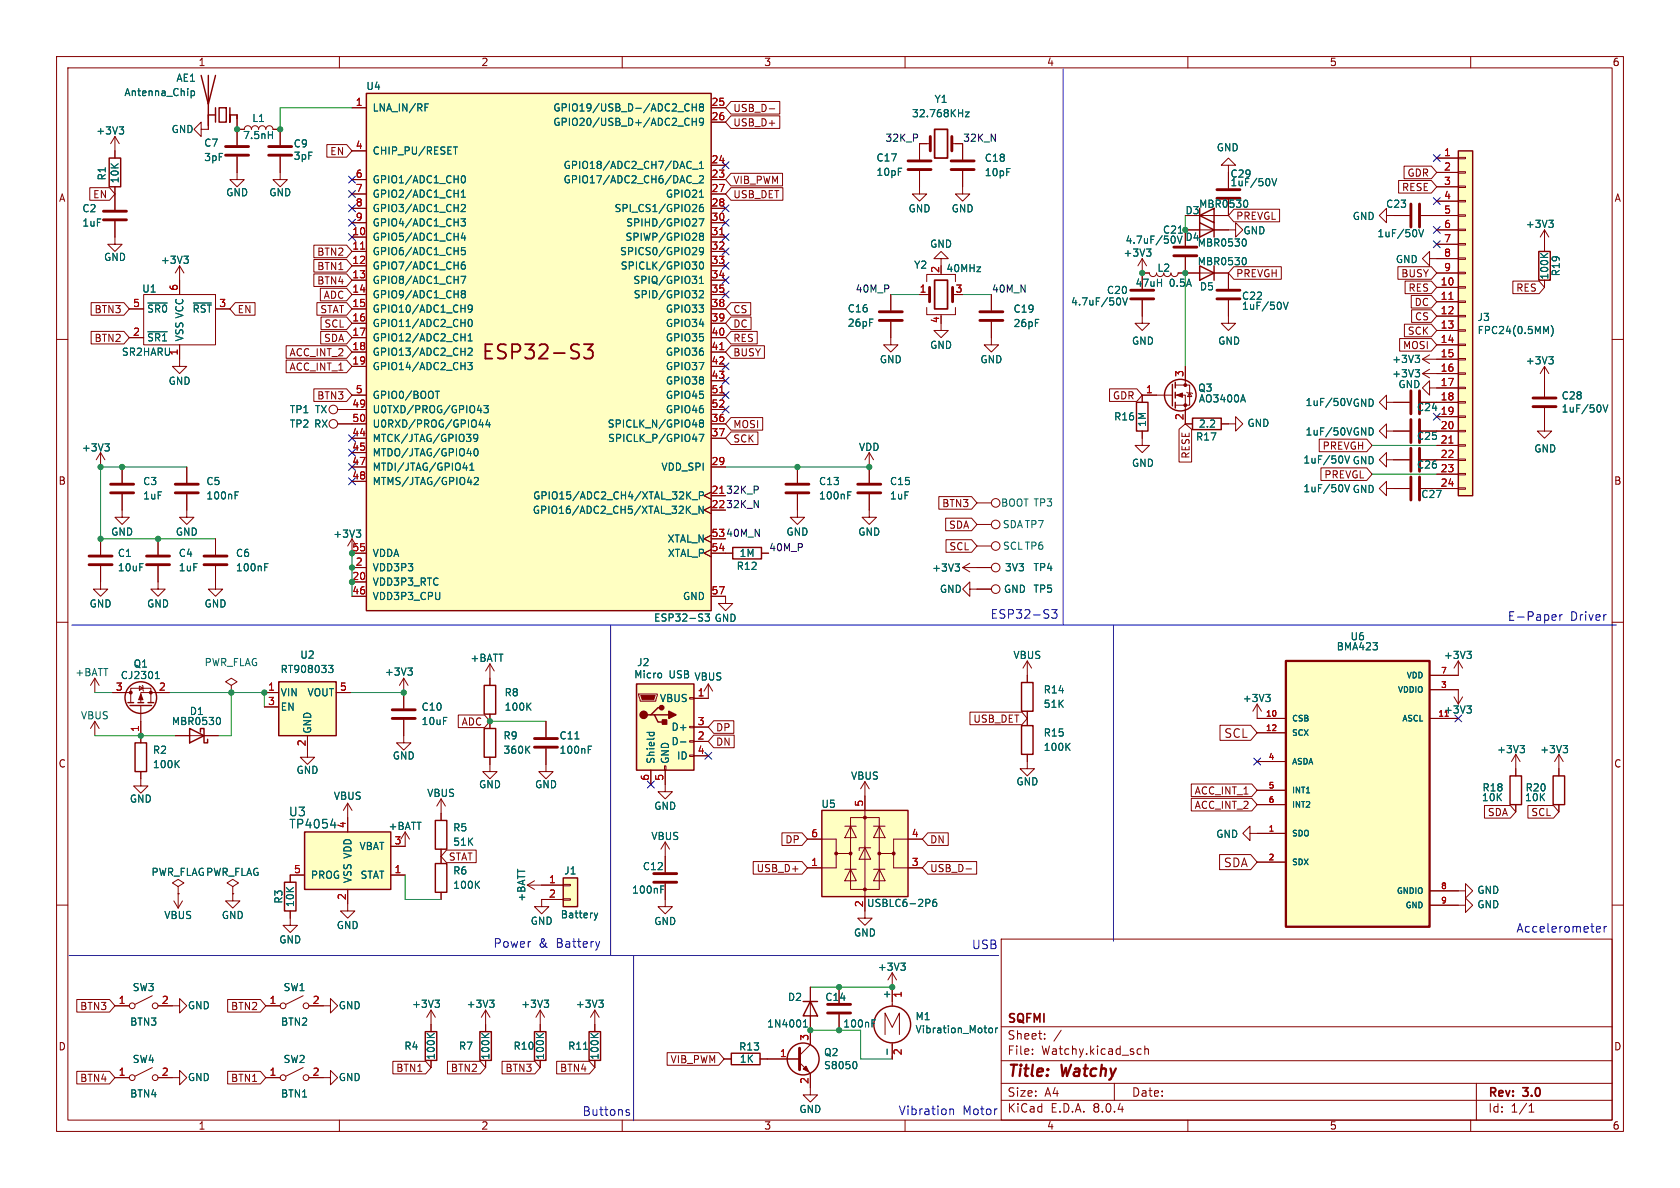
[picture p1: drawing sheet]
<svg xmlns="http://www.w3.org/2000/svg" width="297mm" height="210mm" viewBox="0 0 297 210" stroke-linecap="round" stroke-linejoin="round" font-family="sans-serif">
<defs><g id="words">
<text font-size="3.5" fill="#840000" x="85" y="64">ESP32-S3</text>
<g font-size="2.8" fill="#840000">
<text x="178" y="190.9">Title:</text>
<text x="187.7" y="190.9">Watchy</text>
</g>
<g font-size="2.1" fill="#0000c2">
<text x="175" y="109.5">ESP32-S3</text>
<text x="266.4" y="109.9">E-Paper</text>
<text x="277.6" y="109.9">Driver</text>
<text x="87.1" y="167.6">Power</text>
<text x="95.2" y="167.6">&amp;</text>
<text x="98.4" y="167.6">Battery</text>
<text x="171.7" y="167.9">USB</text>
<text x="268" y="165">Accelerometer</text>
<text x="102.9" y="197.4">Buttons</text>
<text x="158.7" y="197.2">Vibration</text>
<text x="170.2" y="197.2">Motor</text>
</g>
<g font-size="2.1" fill="#840000">
<text x="216.4" y="130.6">SCL</text>
<text x="216.3" y="153.5">SDA</text>
<text x="178" y="184">Sheet:</text>
<text x="178" y="181.2">SQFMI</text>
<text x="178" y="186.7">File:</text>
<text x="184.1" y="186.7">Watchy.kicad_sch</text>
<text x="178" y="196.9">KiCad</text>
<text x="178" y="194.1">Size:</text>
<text x="184.7" y="194.1">A4</text>
<text x="185.7" y="196.9">E.D.A.</text>
<text x="193.3" y="196.9">8.0.4</text>
<text x="200" y="194.1">Date:</text>
<text x="263" y="194.3">Rev:</text>
<text x="263" y="196.9">Id:</text>
<text x="267.1" y="196.9">1/1</text>
<text x="269.4" y="194.3">3.0</text>
</g>
<g font-size="2.1" fill="#006464">
<text x="51" y="144.5">U3</text>
<text x="51.1" y="146.7">TP4054</text>
</g>
<g font-size="1.8" fill="#840000">
<text x="35" y="11.9">1</text>
<text x="85" y="11.9">2</text>
<text x="135" y="11.9">3</text>
<text x="185" y="11.9">4</text>
<text x="235" y="11.9">5</text>
<text x="285" y="11.9">6</text>
<text x="129.5" y="20">USB_D-</text>
<text x="129.5" y="22.5">USB_D+</text>
<text x="58.3" y="27.6">EN</text>
<text x="10.3" y="35.9">A</text>
<text x="16.4" y="35.2">EN</text>
<text x="129.5" y="32.7">VIB_PWM</text>
<text x="129.5" y="35.2">USB_DET</text>
<text x="247.7" y="34">RESE</text>
<text x="248.7" y="31.4">GDR</text>
<text x="285.3" y="35.9">A</text>
<text x="209.5" y="38.1">D3</text>
<text x="218.4" y="39.1">PREVGL</text>
<text x="56" y="45.4">BTN2</text>
<text x="56" y="47.9">BTN1</text>
<text x="56" y="50.5">BTN4</text>
<text x="57.1" y="53">ADC</text>
<text x="218.4" y="49.2">PREVGH</text>
<text x="247.6" y="49.2">BUSY</text>
<text x="248.9" y="51.8">RES</text>
<text x="267.9" y="51.8">RES</text>
<text x="16.6" y="55.6">BTN3</text>
<text x="41.9" y="55.6">EN</text>
<text x="56.5" y="55.6">STAT</text>
<text x="57.2" y="58.1">SCL</text>
<text x="129.5" y="58.1">DC</text>
<text x="129.5" y="55.6">CS</text>
<text x="248.8" y="59.4">SCK</text>
<text x="250" y="54.3">DC</text>
<text x="250" y="56.8">CS</text>
<text x="16.6" y="60.6">BTN2</text>
<text x="51.1" y="63.2">ACC_INT_2</text>
<text x="51.1" y="65.7">ACC_INT_1</text>
<text x="57.2" y="60.6">SDA</text>
<text x="129.5" y="60.6">RES</text>
<text x="129.5" y="63.2">BUSY</text>
<text x="247.9" y="61.9">MOSI</text>
<text x="56" y="70.8">BTN3</text>
<text x="196.6" y="70.8">GDR</text>
<text x="129.5" y="75.9">MOSI</text>
<text x="250.4" y="72.9">C24</text>
<text x="250.4" y="78">C25</text>
<text x="129.5" y="78.4">SCK</text>
<text x="210.5" y="81.2" transform="rotate(-90 210.5 81.2)">RESE</text>
<text x="233.7" y="79.7">PREVGH</text>
<text x="250.4" y="83">C26</text>
<text x="10.3" y="85.9">B</text>
<text x="166.5" y="89.9">BTN3</text>
<text x="234" y="84.8">PREVGL</text>
<text x="251.2" y="88.2">C27</text>
<text x="285.3" y="85.9">B</text>
<text x="167.7" y="93.7">SDA</text>
<text x="167.7" y="97.5">SCL</text>
<text x="81.5" y="128.5">ADC</text>
<text x="126.5" y="129.5">DP</text>
<text x="172" y="128">USB_DET</text>
<text x="10.3" y="135.9">C</text>
<text x="126.5" y="132">DN</text>
<text x="285.3" y="135.9">C</text>
<text x="211.1" y="143.2">ACC_INT_2</text>
<text x="211.1" y="140.7">ACC_INT_1</text>
<text x="138.7" y="149.3">DP</text>
<text x="164.3" y="149.3">DN</text>
<text x="262.9" y="144.5">SDA</text>
<text x="270.6" y="144.5">SCL</text>
<text x="79.2" y="152.3">STAT</text>
<text x="133.7" y="154.4">USB_D+</text>
<text x="164.3" y="154.4">USB_D-</text>
<text x="14.1" y="178.8">BTN3</text>
<text x="40.7" y="178.8">BTN2</text>
<text x="10.3" y="185.9">D</text>
<text x="285.3" y="185.9">D</text>
<text x="14.1" y="191.5">BTN4</text>
<text x="40.7" y="191.5">BTN1</text>
<text x="69.9" y="189.7">BTN1</text>
<text x="79.6" y="189.7">BTN2</text>
<text x="89.3" y="189.7">BTN3</text>
<text x="98.9" y="189.7">BTN4</text>
<text x="118.4" y="188.2">VIB_PWM</text>
<text x="35" y="199.9">1</text>
<text x="85" y="199.9">2</text>
<text x="135" y="199.9">3</text>
<text x="185" y="199.9">4</text>
<text x="235" y="199.9">5</text>
<text x="285" y="199.9">6</text>
</g>
<g font-size="1.8" fill="#006464">
<text x="21.9" y="17.2">Antenna_Chip</text>
<text x="31.1" y="14.7">AE1</text>
<text x="64.7" y="16.1">U4</text>
<text x="16.9" y="24">+3V3</text>
<text x="30.2" y="23.7">GND</text>
<text x="44.5" y="21.8">L1</text>
<text x="65.8" y="19.9">LNA_IN/RF</text>
<text x="97.7" y="19.9">GPIO19/USB_D-/ADC2_CH8</text>
<text x="97.7" y="22.5">GPIO20/USB_D+/ADC2_CH9</text>
<text x="161.1" y="20.9">32.768KHz</text>
<text x="165.1" y="18.4">Y1</text>
<text x="36" y="26.1">C7</text>
<text x="36" y="28.7">3pF</text>
<text x="42.9" y="24.8">7.5nH</text>
<text x="51.8" y="26.3">C9</text>
<text x="51.8" y="28.4">3pF</text>
<text x="65.8" y="27.5">CHIP_PU/RESET</text>
<text x="154.8" y="28.8">C17</text>
<text x="174" y="28.8">C18</text>
<text x="215" y="26.9">GND</text>
<text x="18.9" y="32" transform="rotate(-90 18.9 32)">R1</text>
<text x="21.2" y="32.5" transform="rotate(-90 21.2 32.5)">10K</text>
<text x="39.9" y="34.9">GND</text>
<text x="47.5" y="34.9">GND</text>
<text x="65.8" y="32.6">GPIO1/ADC1_CH0</text>
<text x="65.8" y="35.2">GPIO2/ADC1_CH1</text>
<text x="99.5" y="32.6">GPIO17/ADC2_CH6/DAC_2</text>
<text x="99.5" y="30.1">GPIO18/ADC2_CH7/DAC_1</text>
<text x="117.6" y="35.2">GPIO21</text>
<text x="154.8" y="31.3">10pF</text>
<text x="174" y="31.3">10pF</text>
<text x="217.4" y="31.6">C29</text>
<text x="217.4" y="33.1">1uF/50V</text>
<text x="14.5" y="37.7">C2</text>
<text x="14.5" y="40.3">1uF</text>
<text x="65.8" y="37.7">GPIO3/ADC1_CH2</text>
<text x="65.8" y="40.2">GPIO4/ADC1_CH3</text>
<text x="108.5" y="37.7">SPI_CS1/GPIO26</text>
<text x="110.6" y="40.2">SPIHD/GPIO27</text>
<text x="160.5" y="37.7">GND</text>
<text x="168.1" y="37.7">GND</text>
<text x="205.5" y="41.5">C21</text>
<text x="211.9" y="36.9">MBR0530</text>
<text x="219.7" y="41.6">GND</text>
<text x="239" y="39.1">GND</text>
<text x="244.9" y="36.9">C23</text>
<text x="269.6" y="40.5">+3V3</text>
<text x="18.3" y="46.3">GND</text>
<text x="28.3" y="46.8">+3V3</text>
<text x="65.8" y="42.8">GPIO5/ADC1_CH4</text>
<text x="65.8" y="45.3">GPIO6/ADC1_CH5</text>
<text x="65.8" y="47.9">GPIO7/ADC1_CH6</text>
<text x="109.5" y="45.3">SPICS0/GPIO29</text>
<text x="109.6" y="47.9">SPICLK/GPIO30</text>
<text x="110.5" y="42.8">SPIWP/GPIO28</text>
<text x="161.5" y="47.7">Y2</text>
<text x="164.3" y="44">GND</text>
<text x="198.5" y="45.6">+3V3</text>
<text x="198.9" y="43.3">4.7uF/50V</text>
<text x="209.5" y="42.8">D4</text>
<text x="211.6" y="47.1">MBR0530</text>
<text x="211.6" y="43.8">MBR0530</text>
<text x="243.4" y="42.1">1uF/50V</text>
<text x="246.7" y="46.7">GND</text>
<text x="25" y="51.9">U1</text>
<text x="65.8" y="50.4">GPIO8/ADC1_CH7</text>
<text x="65.8" y="52.9">GPIO9/ADC1_CH8</text>
<text x="111.9" y="50.4">SPIQ/GPIO31</text>
<text x="111.9" y="52.9">SPID/GPIO32</text>
<text x="167.2" y="48.3">40MHz</text>
<text x="195.6" y="52.2">C20</text>
<text x="200.6" y="50.9">47uH</text>
<text x="204.5" y="48.2">L2</text>
<text x="206.7" y="50.9">0.5A</text>
<text x="212" y="51.5">D5</text>
<text x="219.5" y="53.2">C22</text>
<text x="273.9" y="49.5" transform="rotate(-90 273.9 49.5)">100K</text>
<text x="275.9" y="48.9" transform="rotate(-90 275.9 48.9)">R19</text>
<text x="25.9" y="55.5">~{SR0}</text>
<text x="33.9" y="55.5">~{RST}</text>
<text x="65.8" y="55.5">GPIO10/ADC1_CH9</text>
<text x="65.8" y="58">GPIO11/ADC2_CH0</text>
<text x="117.6" y="55.5">GPIO33</text>
<text x="117.6" y="58">GPIO34</text>
<text x="149.8" y="55.4">C16</text>
<text x="149.8" y="58">26pF</text>
<text x="179.1" y="55.5">C19</text>
<text x="179.1" y="58">26pF</text>
<text x="189.2" y="54.2">4.7uF/50V</text>
<text x="219.5" y="55">1uF/50V</text>
<text x="261.1" y="56.9">J3</text>
<text x="261.1" y="59.3">FPC24(0.5MM)</text>
<text x="21.5" y="63.1">SR2HARU</text>
<text x="25.9" y="60.6">~{SR1}</text>
<text x="32.6" y="60.5" transform="rotate(-90 32.6 60.5)">VSS VCC</text>
<text x="65.8" y="60.6">GPIO12/ADC2_CH1</text>
<text x="65.8" y="63.1">GPIO13/ADC2_CH2</text>
<text x="65.8" y="65.6">GPIO14/ADC2_CH3</text>
<text x="117.6" y="60.6">GPIO35</text>
<text x="117.6" y="63.1">GPIO36</text>
<text x="117.6" y="65.6">GPIO37</text>
<text x="155.4" y="64.4">GND</text>
<text x="164.3" y="61.9">GND</text>
<text x="173.2" y="64.4">GND</text>
<text x="200" y="61.1">GND</text>
<text x="215.3" y="61.1">GND</text>
<text x="246" y="64.4">+3V3</text>
<text x="269.6" y="64.6">+3V3</text>
<text x="29.7" y="68.2">GND</text>
<text x="65.8" y="70.7">GPIO0/BOOT</text>
<text x="117.6" y="68.2">GPIO38</text>
<text x="117.6" y="70.7">GPIO45</text>
<text x="211.7" y="69.4">Q3</text>
<text x="211.8" y="71.3">AO3400A</text>
<text x="230.7" y="72">1uF/50V</text>
<text x="246" y="66.9">+3V3</text>
<text x="247.1" y="68.8">GND</text>
<text x="276" y="70.8">C28</text>
<text x="51.1" y="75.8">TP2 RX</text>
<text x="51.1" y="73.3">TP1 TX</text>
<text x="65.8" y="73.3">U0TXD/PROG/GPIO43</text>
<text x="65.8" y="75.8">U0RXD/PROG/GPIO44</text>
<text x="107.3" y="75.8">SPICLK_N/GPIO48</text>
<text x="117.6" y="73.3">GPIO46</text>
<text x="196.9" y="74.5">R16</text>
<text x="202.8" y="75.6" transform="rotate(-90 202.8 75.6)">1M</text>
<text x="211.8" y="75.8">2.2</text>
<text x="220.4" y="75.7">GND</text>
<text x="230.7" y="77.2">1uF/50V</text>
<text x="239" y="72.1">GND</text>
<text x="239" y="77.2">GND</text>
<text x="276" y="73.1">1uF/50V</text>
<text x="14.4" y="80">+3V3</text>
<text x="65.8" y="78.3">MTCK/JTAG/GPIO39</text>
<text x="65.8" y="80.9">MTDO/JTAG/GPIO40</text>
<text x="65.8" y="83.4">MTDI/JTAG/GPIO41</text>
<text x="107.4" y="78.3">SPICLK_P/GPIO47</text>
<text x="116.8" y="83.4">VDD_SPI</text>
<text x="151.8" y="79.9">VDD</text>
<text x="200" y="82.7">GND</text>
<text x="211.3" y="78.1">R17</text>
<text x="230.3" y="82.1">1uF/50V</text>
<text x="239" y="82.3">GND</text>
<text x="271.1" y="80.2">GND</text>
<text x="25.2" y="86">C3</text>
<text x="25.2" y="88.5">1uF</text>
<text x="36.4" y="86">C5</text>
<text x="36.4" y="88.5">100nF</text>
<text x="65.8" y="86">MTMS/JTAG/GPIO42</text>
<text x="94.2" y="88.5">GPIO15/ADC2_CH4/XTAL_32K_P</text>
<text x="144.7" y="88.5">100nF</text>
<text x="144.7" y="86">C13</text>
<text x="157.2" y="88.5">1uF</text>
<text x="157.2" y="86">C15</text>
<text x="176.9" y="89.8">BOOT TP3</text>
<text x="230.3" y="87.2">1uF/50V</text>
<text x="239" y="87.4">GND</text>
<text x="19.6" y="94.9">GND</text>
<text x="31" y="94.9">GND</text>
<text x="58.8" y="95.3">+3V3</text>
<text x="94.1" y="91">GPIO16/ADC2_CH5/XTAL_32K_N</text>
<text x="138.9" y="94.9">GND</text>
<text x="151.6" y="94.9">GND</text>
<text x="177.2" y="93.6">SDATP7</text>
<text x="20.7" y="98.7">C1</text>
<text x="20.7" y="101.2">10uF</text>
<text x="31.5" y="98.7">C4</text>
<text x="31.5" y="101.2">1uF</text>
<text x="41.6" y="98.7">C6</text>
<text x="41.6" y="101.2">100nF</text>
<text x="65.8" y="101.2">VDD3P3</text>
<text x="65.8" y="98.7">VDDA</text>
<text x="117.9" y="96.1">XTAL_N</text>
<text x="118" y="98.7">XTAL_P</text>
<text x="130.1" y="100.9">R12</text>
<text x="130.6" y="98.7">1M</text>
<text x="164.7" y="101.2">+3V3</text>
<text x="177.2" y="97.4">SCL TP6</text>
<text x="177.6" y="101.2">3V3</text>
<text x="182.6" y="101.2">TP4</text>
<text x="15.7" y="107.6">GND</text>
<text x="25.9" y="107.6">GND</text>
<text x="36.1" y="107.6">GND</text>
<text x="65.8" y="103.7">VDD3P3_RTC</text>
<text x="65.8" y="106.3">VDD3P3_CPU</text>
<text x="120.6" y="106.3">GND</text>
<text x="166.1" y="105">GND</text>
<text x="177.4" y="105">GND</text>
<text x="182.6" y="105">TP5</text>
<text x="115.5" y="110.1">ESP32-S3</text>
<text x="126.2" y="110.1">GND</text>
<text x="238.7" y="113.4">U6</text>
<text x="13.2" y="119.7">+BATT</text>
<text x="23.5" y="118.2">Q1</text>
<text x="36.1" y="118">PWR_FLAG</text>
<text x="49.5" y="119.2">RT908033</text>
<text x="53" y="116.6">U2</text>
<text x="67.9" y="119.6">+3V3</text>
<text x="83.1" y="117.2">+BATT</text>
<text x="112.5" y="118">J2</text>
<text x="179.1" y="116.7">VBUS</text>
<text x="236.2" y="115.2">BMA423</text>
<text x="255.2" y="116.7">+3V3</text>
<text x="21.3" y="120.2">CJ2301</text>
<text x="49.5" y="123.3">VIN</text>
<text x="49.5" y="125.8">EN</text>
<text x="54.3" y="123.3">VOUT</text>
<text x="74.4" y="125.8">C10</text>
<text x="89.1" y="123.3">R8</text>
<text x="89.1" y="125.8">100K</text>
<text x="112" y="120.1">Micro</text>
<text x="116.6" y="124.3">VBUS</text>
<text x="118.3" y="120.1">USB VBUS</text>
<text x="184.4" y="122.8">R14</text>
<text x="184.4" y="125.3">51K</text>
<text x="219.6" y="124.3">+3V3</text>
<text x="14.2" y="127.4">VBUS</text>
<text x="30.3" y="128.4">MBR0530</text>
<text x="33.5" y="126.6">D1</text>
<text x="55.2" y="129.8" transform="rotate(-90 55.2 129.8)">GND</text>
<text x="74.4" y="128.4">10uF</text>
<text x="88.9" y="130.9">R9</text>
<text x="98.8" y="130.9">C11</text>
<text x="118.6" y="131.9">D-</text>
<text x="118.6" y="129.4">D+</text>
<text x="184.4" y="130.4">R15</text>
<text x="26.9" y="133.5">R2</text>
<text x="26.9" y="136">100K</text>
<text x="52.3" y="137">GND</text>
<text x="69.3" y="134.5">GND</text>
<text x="88.9" y="133.5">360K</text>
<text x="98.8" y="133.5">100nF</text>
<text x="115.9" y="135.1" transform="rotate(-90 115.9 135.1)">Shield</text>
<text x="118.5" y="135.1" transform="rotate(-90 118.5 135.1)">GND</text>
<text x="119.6" y="134.5">ID</text>
<text x="184.4" y="132.9">100K</text>
<text x="264.6" y="133.4">+3V3</text>
<text x="272.2" y="133.4">+3V3</text>
<text x="22.9" y="142.1">GND</text>
<text x="58.9" y="141.6">VBUS</text>
<text x="75.4" y="141.1">VBUS</text>
<text x="84.6" y="139.5">GND</text>
<text x="94.5" y="139.5">GND</text>
<text x="115.6" y="143.4">GND</text>
<text x="145.1" y="143">U5</text>
<text x="150.4" y="138">VBUS</text>
<text x="179.6" y="139">GND</text>
<text x="261.9" y="141.8">10K</text>
<text x="262" y="140.1">R18</text>
<text x="269.5" y="141.8">10K</text>
<text x="269.6" y="140.1">R20</text>
<text x="68.6" y="146.9">+BATT</text>
<text x="80" y="147.2">R5</text>
<text x="80" y="149.7">51K</text>
<text x="115.1" y="148.7">VBUS</text>
<text x="214.9" y="148.3">GND</text>
<text x="26.7" y="155">PWR_FLAGPWR_FLAG</text>
<text x="54.9" y="155.5">PROG</text>
<text x="63.5" y="150.5">VBAT</text>
<text x="63.6" y="155.5">STAT</text>
<text x="80" y="154.8">R6</text>
<text x="99.6" y="154.8">J1</text>
<text x="113.5" y="154">C12</text>
<text x="50.1" y="159.8" transform="rotate(-90 50.1 159.8)">R3</text>
<text x="52.2" y="160.4" transform="rotate(-90 52.2 160.4)">10K</text>
<text x="62.3" y="156.2" transform="rotate(-90 62.3 156.2)">VSS VDD</text>
<text x="80" y="157.3">100K</text>
<text x="93.1" y="159.5" transform="rotate(-90 93.1 159.5)">+BATT</text>
<text x="111.6" y="158.2">100nF</text>
<text x="153.2" y="160.5">USBLC6-2P6</text>
<text x="261.1" y="160.8">GND</text>
<text x="261.1" y="158.2">GND</text>
<text x="28.9" y="162.7">VBUS</text>
<text x="39.1" y="162.7">GND</text>
<text x="49.3" y="167">GND</text>
<text x="59.4" y="164.4">GND</text>
<text x="93.7" y="163.7">GND</text>
<text x="99" y="162.5">Battery</text>
<text x="115.6" y="163.7">GND</text>
<text x="150.9" y="165.8">GND</text>
<text x="155.1" y="171.8">+3V3</text>
<text x="23.4" y="175.4">SW3</text>
<text x="33.1" y="178.6">GND</text>
<text x="50" y="175.4">SW1</text>
<text x="59.8" y="178.6">GND</text>
<text x="72.7" y="178.4">+3V3</text>
<text x="82.4" y="178.4">+3V3</text>
<text x="92" y="178.4">+3V3</text>
<text x="101.7" y="178.4">+3V3</text>
<text x="139.2" y="177.1">D2</text>
<text x="145.8" y="177.1">C14</text>
<text x="157.5" y="176.7" transform="rotate(-90 157.5 176.7)">+</text>
<text x="22.9" y="181.5">BTN3</text>
<text x="49.6" y="181.5">BTN2</text>
<text x="71.4" y="185.8">R4</text>
<text x="81" y="185.8">R7</text>
<text x="90.7" y="185.8">R10</text>
<text x="100.3" y="185.8">R11</text>
<text x="130.6" y="185.9">R13</text>
<text x="135.5" y="181.8">1N4001</text>
<text x="149" y="181.8">100nF</text>
<text x="161.8" y="180.5">M1</text>
<text x="161.8" y="182.9">Vibration_Motor</text>
<text x="23.4" y="188.1">SW4</text>
<text x="33.1" y="191.3">GND</text>
<text x="50" y="188.1">SW2</text>
<text x="59.8" y="191.3">GND</text>
<text x="77.1" y="187.4" transform="rotate(-90 77.1 187.4)">100K</text>
<text x="86.7" y="187.4" transform="rotate(-90 86.7 187.4)">100K</text>
<text x="96.4" y="187.4" transform="rotate(-90 96.4 187.4)">100K</text>
<text x="106" y="187.4" transform="rotate(-90 106 187.4)">100K</text>
<text x="130.7" y="188.1">1K</text>
<text x="145.6" y="189.2">S8050</text>
<text x="145.6" y="186.9">Q2</text>
<text x="22.9" y="194.2">BTN4</text>
<text x="49.6" y="194.2">BTN1</text>
<text x="141.2" y="197">GND</text>
</g>
<g font-size="1.8" fill="#a90000">
<text x="62.8" y="18.8">1</text>
<text x="125.7" y="18.8">25</text>
<text x="125.7" y="21.3">26</text>
<text x="62.8" y="26.4">4</text>
<text x="125.7" y="29">24</text>
<text x="255.2" y="27.7">1</text>
<text x="62.8" y="31.5">6</text>
<text x="62.8" y="34">7</text>
<text x="125.7" y="31.5">23</text>
<text x="125.7" y="34">27</text>
<text x="255.2" y="30.2">2</text>
<text x="255.2" y="32.8">3</text>
<text x="255.2" y="35.3">4</text>
<text x="62.2" y="41.7">10</text>
<text x="62.8" y="36.6">8</text>
<text x="62.8" y="39.1">9</text>
<text x="125.7" y="36.6">28</text>
<text x="125.7" y="39.1">30</text>
<text x="125.7" y="41.7">31</text>
<text x="255.2" y="37.8">5</text>
<text x="255.2" y="40.4">6</text>
<text x="62.2" y="44.2">11</text>
<text x="62.2" y="46.7">12</text>
<text x="125.7" y="44.2">32</text>
<text x="125.7" y="46.7">33</text>
<text x="255.2" y="42.9">7</text>
<text x="255.2" y="45.5">8</text>
<text x="31.5" y="51.5" transform="rotate(-90 31.5 51.5)">6</text>
<text x="62.2" y="49.3">13</text>
<text x="62.2" y="51.8">14</text>
<text x="125.7" y="49.3">34</text>
<text x="125.7" y="51.8">35</text>
<text x="162.5" y="51.8">1</text>
<text x="166.1" y="48.3" transform="rotate(-90 166.1 48.3)">2</text>
<text x="168.8" y="51.8">3</text>
<text x="254.6" y="50.5">10</text>
<text x="254.6" y="53.1">11</text>
<text x="255.2" y="48">9</text>
<text x="23.4" y="59.4">2</text>
<text x="23.4" y="54.4">5</text>
<text x="38.7" y="54.4">3</text>
<text x="62.2" y="54.4">15</text>
<text x="62.2" y="56.9">16</text>
<text x="62.2" y="59.4">17</text>
<text x="125.7" y="54.4">38</text>
<text x="125.7" y="56.9">39</text>
<text x="125.7" y="59.4">40</text>
<text x="166.1" y="57.2" transform="rotate(-90 166.1 57.2)">4</text>
<text x="254.6" y="55.6">12</text>
<text x="254.6" y="58.2">13</text>
<text x="31.5" y="62.9" transform="rotate(-90 31.5 62.9)">1</text>
<text x="62.2" y="62">18</text>
<text x="62.2" y="64.5">19</text>
<text x="125.7" y="62">41</text>
<text x="125.7" y="64.5">42</text>
<text x="254.6" y="60.7">14</text>
<text x="254.6" y="63.2">15</text>
<text x="254.6" y="65.8">16</text>
<text x="62.8" y="69.6">5</text>
<text x="125.7" y="67.1">43</text>
<text x="125.7" y="69.6">51</text>
<text x="202.5" y="69.6">1</text>
<text x="209.3" y="66.7" transform="rotate(-90 209.3 66.7)">3</text>
<text x="254.6" y="68.3">17</text>
<text x="254.6" y="70.9">18</text>
<text x="62.2" y="77.2">44</text>
<text x="62.2" y="72.1">49</text>
<text x="62.2" y="74.7">50</text>
<text x="125.7" y="74.7">36</text>
<text x="125.7" y="77.2">37</text>
<text x="125.7" y="72.1">52</text>
<text x="209.3" y="74.4" transform="rotate(-90 209.3 74.4)">2</text>
<text x="254.6" y="73.4">19</text>
<text x="254.6" y="75.9">20</text>
<text x="62.2" y="79.8">45</text>
<text x="62.2" y="82.3">47</text>
<text x="125.7" y="82.3">29</text>
<text x="254.6" y="78.5">21</text>
<text x="254.6" y="81">22</text>
<text x="254.6" y="83.6">23</text>
<text x="62.2" y="84.8">48</text>
<text x="125.7" y="87.4">21</text>
<text x="125.7" y="89.9">22</text>
<text x="254.6" y="86.1">24</text>
<text x="125.7" y="95">53</text>
<text x="62.2" y="97.5">55</text>
<text x="62.8" y="100.1">2</text>
<text x="125.7" y="97.5">54</text>
<text x="62.2" y="102.6">20</text>
<text x="62.2" y="105.2">46</text>
<text x="125.7" y="105.2">57</text>
<text x="20.4" y="122.2">3</text>
<text x="28" y="122.2">2</text>
<text x="47.3" y="122.2">1</text>
<text x="47.3" y="124.7">3</text>
<text x="60" y="122.2">5</text>
<text x="123.2" y="123.2">1</text>
<text x="24.6" y="129.5" transform="rotate(-90 24.6 129.5)">1</text>
<text x="123.2" y="130.8">2</text>
<text x="123.2" y="128.3">3</text>
<text x="255.2" y="126.3">+3V3</text>
<text x="54.1" y="132" transform="rotate(-90 54.1 132)">2</text>
<text x="123.2" y="133.4">4</text>
<text x="114.8" y="138.1" transform="rotate(-90 114.8 138.1)">6</text>
<text x="117.3" y="138.1" transform="rotate(-90 117.3 138.1)">5</text>
<text x="152.7" y="142.7" transform="rotate(-90 152.7 142.7)">5</text>
<text x="61.2" y="146.5" transform="rotate(-90 61.2 146.5)">4</text>
<text x="69.7" y="149.4">3</text>
<text x="143.3" y="148.1">6</text>
<text x="161.1" y="148.1">4</text>
<text x="51.9" y="154.4">5</text>
<text x="69.7" y="154.4">1</text>
<text x="143.3" y="153.2">1</text>
<text x="161.1" y="153.2">3</text>
<text x="61.2" y="159.2" transform="rotate(-90 61.2 159.2)">2</text>
<text x="97" y="156.2">1</text>
<text x="97" y="158.8">2</text>
<text x="152.7" y="160.5" transform="rotate(-90 152.7 160.5)">2</text>
<text x="20.9" y="177.5">1</text>
<text x="28.5" y="177.5">2</text>
<text x="47.6" y="177.5">1</text>
<text x="55.2" y="177.5">2</text>
<text x="159.7" y="176.5" transform="rotate(-90 159.7 176.5)">1</text>
<text x="143" y="184.1" transform="rotate(-90 143 184.1)">3</text>
<text x="20.9" y="190.2">1</text>
<text x="28.5" y="190.2">2</text>
<text x="47.6" y="190.2">1</text>
<text x="55.2" y="190.2">2</text>
<text x="137.8" y="186.9">1</text>
<text x="143" y="191.7" transform="rotate(-90 143 191.7)">2</text>
<text x="159.7" y="186.6" transform="rotate(-90 159.7 186.6)">2</text>
</g>
<g font-size="1.8" fill="#0f0f0f">
<text x="156.4" y="25.1">32K_P</text>
<text x="170.2" y="25.1">32K_N</text>
<text x="151.2" y="51.8">40M_P</text>
<text x="175.3" y="51.8">40M_N</text>
<text x="128.3" y="87.4">32K_P</text>
<text x="128.3" y="89.9">32K_N</text>
<text x="128.3" y="95">40M_N</text>
<text x="135.9" y="97.5">40M_P</text>
</g>
<g font-size="1.4" fill="#a90000">
<text x="254.7" y="119.1">7</text>
<text x="254.7" y="121.7">3</text>
<text x="223.7" y="126.7">10</text>
<text x="223.7" y="129.3">12</text>
<text x="254.2" y="126.7">11</text>
<text x="224.2" y="134.4">4</text>
<text x="224.2" y="139.4">5</text>
<text x="224.2" y="142">6</text>
<text x="224.2" y="147.1">1</text>
<text x="224.2" y="152.1">2</text>
<text x="254.7" y="157.2">8</text>
<text x="254.7" y="159.8">9</text>
</g>
<g font-size="1.4" fill="#006464">
<text x="247" y="122.7">VDDIO</text>
<text x="248.6" y="120.1">VDD</text>
<text x="228.3" y="127.7">CSB</text>
<text x="228.3" y="130.3">SCX</text>
<text x="247.8" y="127.7">ASCL</text>
<text x="228.3" y="135.4">ASDA</text>
<text x="228.3" y="140.4">INT1</text>
<text x="228.3" y="143">INT2</text>
<text x="228.3" y="148.1">SDO</text>
<text x="228.3" y="153.1">SDX</text>
<text x="246.8" y="158.2">GNDIO</text>
<text x="248.4" y="160.8">GND</text>
</g>
</g></defs>
<g fill="none" stroke="#840000" stroke-width=".18">
<path d="M10 10h277v190h-277zM12 12h273v186h-273zM60 10v2M110 10v2M160 10v2M210 10v2M260 10v2M20.3 24.1l-.7 1.3M20.3 24.1v2.6M20.3 24.1l.8 1.3M36.8 20.3v2.6h-1.2v1.2l-1.3-1.2 1.3-1.3v1.3M41.9 20.3v2.6"/>
<path d="M10 60h2M157.5 52.1v2.8M157.5 56.9v2.8M285 60h2M59.7 74.9h2.5M59.7 72.4h2.5M141 82.6v2.7M141 87.4v2.8M153.7 87.4v4h1.2l-1.2 1.3-1.3-1.3h1.3M153.7 80v5.3M153.7 80l-.8 1.3M153.7 80l.7 1.3"/>
<path d="M171.4 99.6l-1.2 .7M10 110h2M128.3 105.4v1.3h1.2l-1.2 1.3-1.3-1.3h1.3M170.2 100.3l1.2 .8M170.2 100.3h2.5M171.4 104.1v-1.2l-1.2 1.2 1.2 1.3v-1.3h1.3M285 110h2M10 160h2M285 160h2M177 166h108v32h-108zM60 198v2M110 198v2"/>
<path d="M160 198v2M177 194.5h108M177 191.5h108M177 187.5h108M177 181.5h108M182.5 186.3v.1M182.5 185.5v.1M184.7 183.6v.1M184.7 182.8v.1M187.6 182.1l-1.3 2M197 191.5v3M201.3 185.4l.4 .1"/>
<path d="M201.7 186.3l-.4 .1M202.4 185.5l.2-.1 .4 .1v.9M202.4 184.9v1.5M210 198v2M260 198v2M261 191.5v6.5M270.3 196.6h.9M270.3 195.5l.4-.4v1.5"/>
<circle cx="58.9" cy="72.4" r=".76"/>
<circle cx="58.9" cy="74.9" r=".76"/>
</g>
<path d="M155.4 56.6h4.1M155.4 55.1h4.1M138.9 87.1h4.1M138.9 85.6h4.1M151.6 87.1h4.1M151.6 85.6h4.1" fill="none" stroke="#840000" stroke-width=".51"/>
<path d="M33.8 16.1v1.2M33.8 16.1h.4l.2 .2-.1 .6h-.5M21.1 22.4h.8l-.5 .5M21.6 22.9l.3 .2v.4l-.3 .2M149.9 87.5h.4M149.9 86.9h.6M168.8 99.7h.8l-.4 .5M169.4 100.2l.2 .2v.3l-.2 .3" fill="none" stroke="#006464" stroke-width=".18"/>
<path d="M35.6 13.3l1.2 5.1 1.3-5.1M36.8 13.3v8.9M38.1 19.1v2.5M38.7 19.1h1.3v2.5h-1.3zM40.6 19.1v2.5v-1.3h1.3v.7M36.8 20.3h1.3" fill="none" stroke="#840000" stroke-width=".25"/>
<path d="M64.8 16.5h60.9v91.5h-60.9z" fill="#ffffc2"/>
<path d="M64.8 16.5h60.9v91.5h-60.9zM19.3 27.9h2v5.1h-2z" fill="none" stroke="#840000" stroke-width=".25"/>
<path d="M103.2 60.8h1.6l-.8 1a.69 .69 0 0 1 .8 .5v.6l-.2 .4-.3 .1h-.7l-.4-.3" fill="none" stroke="#840000" stroke-width=".32"/>
<g fill="none" stroke="#840000" stroke-width=".18">
<path d="M62.2 19.1h2.6M125.7 19.1h2.6M20.3 39.1v4.1h1.3l-1.3 1.3-1.3-1.3h1.3M20.3 26.7v1.2M20.3 33v4.1M41.9 27.7v4.1h1.3l-1.3 1.2-1.3-1.2h1.3M41.9 22.9v2.8M49.5 27.7v4.1h1.3l-1.3 1.2-1.2-1.2h1.2M49.5 22.9v2.8M62.2 31.8h2.6M62.2 34.3h2.6M62.2 36.8h2.6"/>
<path d="M62.2 39.4h2.6M62.2 26.7h2.6M125.7 31.8h2.6M125.7 29.2h2.6M125.7 21.6h2.6M125.7 34.3h2.6M125.7 36.8h2.6M125.7 39.4h2.6M22.9 54.6h2.5M22.9 59.7h2.5M25.4 52.1h12.7v8.9h-12.7zM31.7 47v5.1"/>
<path d="M31.7 47l-.7 1.3M31.7 47l.8 1.3M38.1 54.6h2.5M62.2 41.9h2.6M62.2 44.5h2.6M62.2 47h2.6M62.2 49.5h2.6M62.2 52.1h2.6M62.2 54.6h2.6M62.2 57.2h2.6M62.2 59.7h2.6M125.7 41.9h2.6"/>
<path d="M125.7 44.5h2.6M125.7 47h2.6M125.7 49.5h2.6M125.7 52.1h2.6M125.7 54.6h2.6M125.7 57.2h2.6M125.7 59.7h2.6M31.7 61v3.8h1.3l-1.3 1.2-1.2-1.2h1.2M62.2 74.9h2.6M62.2 77.5h2.6M62.2 62.2h2.6M62.2 64.8h2.6"/>
<path d="M62.2 72.4h2.6M62.2 69.9h2.6M125.7 74.9h2.6M125.7 77.5h2.6M125.7 62.2h2.6M125.7 64.8h2.6M125.7 67.3h2.6M125.7 72.4h2.6M125.7 69.9h2.6M62.2 82.6h2.6M62.2 80h2.6M62.2 85.1h2.6"/>
<path d="M62.2 97.8h2.6M125.7 87l-1.2 .6 1.2 .7M125.7 89.5l-1.2 .7 1.2 .6M125.7 94.6l-1.2 .7 1.2 .6M125.7 97.2l-1.2 .6 1.2 .6M125.7 87.6h2.6M125.7 90.2h2.6M125.7 82.6h2.6M125.7 95.3h2.6M125.7 97.8h2.6M62.2 100.3h2.6M62.2 102.9h2.6"/>
<path d="M62.2 105.4h2.6M125.7 105.4h2.6M257.8 116.8l-.8 1.3M257.8 116.8v2.6M257.8 116.8l.8 1.3M257 123.2l.8 1.3M257.8 121.9v2.6M258.6 123.2l-.8 1.3M268 133.4l-.8 1.2M268 133.4v2.5M268 133.4l.7 1.2M275.6 133.4l-.8 1.2"/>
<path d="M275.6 133.4v2.5M275.6 133.4l.8 1.2M93.2 156.5l1.3 .7M93.2 156.5h2.6M94.5 155.7l-1.3 .8"/>
</g>
<g fill="none" stroke="#006464" stroke-width=".18">
<path d="M75.1 19h.5M75.1 18.4h.6M121.3 18.4h.3l.2 .1M121.8 19.5l-.2 .1h-.3M122.4 19h.7M122.4 18.4v1.2M123.1 18.4v1.2M123.9 18.9l-.3-.2 .3-.3h.2l.3 .2-.3 .3M123.9 18.9l-.3 .2 .1 .4 .2 .1h.4l.1-.2v-.3l-.3-.2M123.9 18.9h.2M80.2 26h.7M80.5 26v1.2"/>
<path d="M81.5 38.7h.8l-.4 .5 .3 .1v.5l-.2 .1-.5-.1M81.5 36.3l.5-.2 .3 .4-.8 .9h.8M81.5 34.9h.8M81.5 34l.4-.4v1.3M81.7 31.2l.2-.1a.68 .68 0 0 1 .4 .6 .68 .68 0 0 1-.4 .6l-.2-.1-.2-.4zM121.8 21h.1M121.8 22v.1M122 28.5l.2 .1M122.2 29.7l-.2 .1M122.4 20.9v1.3M122.4 21.5h.7M122.4 32.5h1"/>
<path d="M122.4 29.9h1M123.1 20.9v1.3M123.6 38.7h.8l-.5 1.2M123.6 31.2l.5-.1 .3 .3-.8 .9h.8M123.6 29.8h.8M123.6 28.9l.4-.4v1.3M123.6 34.9h.8M124.3 36.1l-.4 .1a.86 .86 0 0 0 0 1.2l.4-.1 .1-.4-.3-.3-.3 .1-.2 .2M124.4 21.4l-.3 .3-.3-.1-.2-.2 .2-.4 .3-.1 .2 .1a.84 .84 0 0 1-.3 1.2h-.2M26.1 58.6h3.5M26.1 53.6h3.5M32.5 45.3h.8l-.4 .5"/>
<path d="M33 45.8l.3 .2v.3l-.3 .3M34.2 53.6h3.2M81.5 48.8h.8l-.5 1.3M81.5 59.6h.7M81.8 51.9l-.3-.2 .3-.3h.2l.3 .2-.3 .3M81.8 51.9l-.3 .3 .1 .3 .2 .1h.4l.1-.2v-.2l-.3-.3M81.8 51.9h.2M81.9 41.2l-.4 .9h.8M82.2 41.6v.9M82.2 46.3l-.4 .1a.85 .85 0 0 0 0 1.2l.4-.2 .1-.4-.3-.2h-.3l-.2 .2M82.2 43.8h-.6l-.1 .6 .2-.2 .5 .1 .1 .2-.1 .4-.2 .1-.5-.1M82.2 59v1.3"/>
<path d="M82.8 59.4l.3-.4v1.3M82.9 56.5h.2a.68 .68 0 0 1 .4 .6 .68 .68 0 0 1-.4 .6 .84 .84 0 0 1-.2-1.2zM83.5 54.5l-.3 .2-.3-.1-.1-.1 .1-.5 .3-.1 .2 .1a.84 .84 0 0 1-.3 1.2h-.2M123.6 51.5l.5-.1 .3 .3-.8 .9h.8M123.6 49.2l.4-.4v1.3M123.6 50.1h.8M123.8 46.4l.1-.1a.68 .68 0 0 1 .5 .6 .68 .68 0 0 1-.5 .7l-.1-.2-.2-.3zM123.9 41.8l-.3-.3 .3-.3h.2l.3 .3-.3 .3M123.9 41.8l-.3 .2 .1 .4 .2 .1 .4-.1 .1-.2v-.2l-.3-.2M123.9 41.8h.2M124.4 44.3l-.3 .2h-.3l-.2-.2 .2-.5h.3l.2 .1a.84 .84 0 0 1-.3 1.1h-.2M77 69.2h.7"/>
<path d="M77.3 69.2v1.2M82.5 76.8h.7l-.4 .5M82.7 64.1h.8l-.4 .5 .3 .1v.5l-.2 .1-.5-.1M82.8 61.7l.4-.2 .3 .4-.8 .9h.8M82.8 60.3h.7M83.2 77.4v.5M83.9 79.4l.2-.1a.68 .68 0 0 1 .4 .7 .68 .68 0 0 1-.4 .6l-.2-.1-.1-.4zM84.4 72.5h.8M84.5 77.3l-.3 .3-.4-.1-.1-.2 .1-.5h.4l.2 .1a.84 .84 0 0 1-.3 1.1h-.3M85 72.1v.9M85 74.2l-.3 .9h.8M85.3 74.7v.8"/>
<path d="M85.5 71.7h.8l-.4 .5 .4 .1v.5l-.2 .2-.6-.2M86.2 74.2l-.3 .9h.8M86.5 74.7v.8M123.6 76.8h.8l-.5 1.2M123.9 74.8l-.3-.3 .3-.3h.2l.3 .3-.3 .3M123.9 74.8l-.3 .2 .1 .4 .2 .1 .4-.1 .1-.1v-.3l-.3-.2M123.9 74.8h.2M81.9 82.7h.7M82.5 82.3v.8M82.6 85.2h.8M83.1 83.1h.7M83.1 82.2l.3-.3v1.2"/>
<path d="M83.8 84.5l.5-.1 .3 .4-.8 .9h.8M121.5 90l.6 .7M121.6 87.5l.5 .7M122.1 89.5l-.8 .7M122.1 86.9l-.7 .8M122.3 90.9h1M122.4 88.3h.9M123.6 87.6l.7-.1 .1-.1-.1-.3-.7-.2v1.3M124.3 89.5v1.2l-.7-1.2v1.2M124.6 108.5h.8l-.4 .5 .4 .1v.6l-.2 .1-.6-.1M259.3 115.1h.8l-.4 .5M259.9 115.6l.2 .3v.3l-.2 .2"/>
<path d="M259.3 124.8h.8l-.4 .5M259.9 125.3l.2 .2v.3l-.2 .3M268.7 131.8h.8l-.4 .5M269.3 132.3l.2 .2v.3l-.2 .3M276.3 131.8h.8l-.4 .5M276.9 132.3l.2 .2v.3l-.2 .3"/>
</g>
<path d="M63.7 44h.8M127.2 41.5h.8M127.2 61.8h.8M127.2 69.4h.8M127.2 87.2h.8" fill="none" stroke="#a90000" stroke-width=".18"/>
<path d="M18.3 38.9h4.1M18.3 37.3h4.1M39.9 27.4h4M39.9 25.9h4M47.5 27.4h4.1M47.5 25.9h4.1" fill="none" stroke="#840000" stroke-width=".51"/>
<path d="M99.6 155.2h2.5v5.1h-2.5z" fill="#ffffc2"/>
<g fill="none" stroke="#840000" stroke-width=".18">
<path d="M86.6 119.9v1.3M181.6 116.8l-.8 1.3M181.6 116.8v3.9M181.6 116.8l.8 1.3M86.6 133.9v2.5h1.3l-1.3 1.3-1.3-1.3h1.3M86.6 126.2v2.6M125.2 120.9l-.7 1.3M125.2 120.9v2.5M125.2 120.9l.8 1.3M181.6 125.7v1.3M268 135.9v1.3M275.6 135.9v1.3"/>
<path d="M51.3 154.7v1.3M78 141.2v2.6M78 151.4v1.3M78 157.7v1.3M78 141.2l-.8 1.3M78 141.2l.7 1.3M95.8 156.5h3.8M99.6 158.9h1.2v.2h-1.2zM99.6 156.3h1.2v.3h-1.2zM99.6 159h-3.8v1.3h1.2l-1.2 1.2-1.3-1.2h1.3M257.8 157.5h1.3v-1.3l1.2 1.3-1.2 1.3v-1.3M268 142.2v1.3"/>
<path d="M275.6 142.2v1.3M51.3 161v1.3M257.8 160h1.3v-1.2l1.2 1.2-1.2 1.3v-1.3"/>
</g>
<path d="M85.6 121.2h2v5h-2zM85.6 128.8h2v5.1h-2zM180.6 120.7h2v5h-2zM267 137.2h2v5h-2zM274.6 137.2h2v5h-2zM50.3 156h2v5h-2zM77 152.7h2v5h-2zM99.6 155.2h2.5v5.1h-2.5z" fill="none" stroke="#840000" stroke-width=".25"/>
<path d="M93.1 132.4l.6 .8M93.3 124.8l.6 .7M93.7 131.9l-.8 .7M93.9 124.3l-.8 .7M84.2 156.3l.6 .7M84.8 155.8l-.7 .7M105.1 161.4l.3 .9M105.4 162.3l-.2 .3M105.7 161.4l-.3 .9" fill="none" stroke="#006464" stroke-width=".18"/>
<path d="M112.5 120.9h10.2v15.2h-10.2z" fill="#ffffc2"/>
<path d="M112.5 120.9h10.2v15.2h-10.2zM115.1 126.4h.6l.6 1.2h1.3M115.7 126.4h2.5M117 125.1h-.7l-1.2 1.3h-.7M180.6 128.3h2v5.1h-2zM94.5 182.4h2v5.1h-2zM104.1 182.4h2.1v5.1h-2.1z" fill="none" stroke="#840000" stroke-width=".25"/>
<g fill="#840000" stroke="#840000" stroke-width=".25">
<path d="M118.2 125.7l1.3 .7-1.3 .6z"/>
<path d="M117.1 127.3h.8v.7h-.8z"/>
<circle cx="113.8" cy="126.4" r=".63"/>
<circle cx="117" cy="125.1" r=".38"/>
</g>
<g fill="none" stroke="#840000" stroke-width=".18">
<path d="M71.4 119.9v5.3M71.4 119.9l-.8 1.3M71.4 119.9l.7 1.3M86.6 117.3l-.7 1.3M86.6 117.3v2.6M86.6 117.3l.8 1.3M71.4 127.3v4h1.2l-1.2 1.3-1.3-1.3h1.3M96.5 132.3v4.1h1.3l-1.3 1.3-1.3-1.3h1.3M96.5 127.5v2.8M112.9 122.7h3.3v.2l-.2 1.1h-2.8zM115.1 136.1v2.6M117.5 135.4h.2v.7h-.2z"/>
<path d="M117.6 136.1v2.6M121.9 133.5h.8v.2h-.8zM121.9 130.9h.8v.3h-.8zM121.9 128.4h.8v.3h-.8zM121.9 123.3h.8v.3h-.8zM122.7 123.4h2.5M122.7 131.1h2.5M122.7 128.5h2.5M122.7 133.6h2.5M181.6 133.4v2.5h1.3l-1.3 1.3-1.3-1.3h1.3M181.6 127v1.3M221 147.3v-1.2l-1.3 1.2 1.3 1.3v-1.3h1.2"/>
<path d="M95.5 178.6v3.8M95.5 178.6l-.8 1.2M95.5 178.6l.8 1.2M105.2 178.6l-.8 1.2M105.2 178.6v3.8M105.2 178.6l.7 1.2M95.5 187.5v1.2M105.2 187.5v1.2"/>
</g>
<path d="M113.3 122.9h2.5l-.2 .8h-2.1z" fill="#840000" stroke="#840000" stroke-width=".18"/>
<g fill="none" stroke="#006464" stroke-width=".18">
<path d="M72.1 118.1h.8l-.4 .5M72.6 118.6l.3 .2v.3l-.3 .2M116.9 119.1v.6M101.6 130.6h.8M104 132.5h.4M104 131.9h.6M114.4 129.5h1.2M114.9 129.5l-.1 .3M115.6 129.5v.3M120.3 131.2h1M188.6 131.9l.6 .8M189.2 131.4l-.8 .7"/>
<path d="M96.2 176.8h.8l-.4 .5M96.7 177.3l.3 .2v.3l-.3 .3M105.9 176.8h.7l-.4 .5M106.4 177.3l.2 .2v.3l-.2 .3M94.8 182.7l.7 .7M96.1 182.7l-.7 .5M103.2 185.5h.7M104.5 182.7l.7 .7M105.7 182.7l-.7 .5"/>
</g>
<path d="M69.3 127h4.1M69.3 125.5h4.1M94.5 132.1h4.1M94.5 130.6h4.1" fill="none" stroke="#840000" stroke-width=".51"/>
<path d="M227.3 116.8h25.4v47h-25.4z" fill="#ffffc2"/>
<path d="M227.3 116.8h25.4v47h-25.4z" fill="none" stroke="#840000" stroke-width=".41"/>
<g fill="none" stroke="#840000" stroke-width=".18">
<path d="M245.1 81.3v-1.3l-1.3 1.3 1.3 1.3v-1.3h4.1M16.8 119.9l-.8 1.3M16.8 119.9v2.5M16.8 119.9l.7 1.3M252.7 119.4h5.1M222.2 124.5v2.5h5.1M222.2 129.5h5.1M222.2 134.6h5.1M222.2 139.7h5.1M222.2 124.5l-.7 1.2M222.2 124.5l.8 1.2M252.7 127h5.1"/>
<path d="M252.7 121.9h5.1M61.5 159.8v1.2h1.2l-1.2 1.3-1.3-1.3h1.3M71.6 147.1l-.7 1.2M71.6 147.1v2.5M71.6 147.1l.8 1.2M78 143.8v1.2M78 150.1v1.3M222.2 147.3h5.1M222.2 152.4h5.1M222.2 142.2h5.1M252.7 157.5h5.1M85.9 178.6l-.8 1.2"/>
<path d="M85.9 178.6v3.8M85.9 178.6l.7 1.2M252.7 160h5.1M85.9 187.5v1.2"/>
</g>
<path d="M237.7 80.6l.5 1.3 .4-1.3M223.8 122.8h.7l-.4 .4M224.3 123.2l.2 .3v.3l-.2 .2M86.6 176.8h.7l-.4 .5M87.1 177.3l.2 .2v.3l-.2 .3M85.2 182.7l.7 .7M86.4 182.7l-.7 .5" fill="none" stroke="#006464" stroke-width=".18"/>
<path d="M77 145h2v5.1h-2zM84.8 182.4h2.1v5.1h-2.1z" fill="none" stroke="#840000" stroke-width=".25"/>
<path d="M249.4 79.2v4.1M251 79.2v4.1" fill="none" stroke="#840000" stroke-width=".51"/>
<path d="M53.8 147.1h15.3v10.1h-15.3z" fill="#ffffc2"/>
<path d="M272 44.5h2.1v5h-2.1zM53.8 147.1h15.3v10.1h-15.3zM75.2 182.4h2v5.1h-2z" fill="none" stroke="#840000" stroke-width=".25"/>
<g fill="none" stroke="#840000" stroke-width=".18">
<path d="M245.1 38.1v-1.3l-1.3 1.3 1.3 1.3v-1.3h4.1M251.2 38.1h2.8M252.7 45.7v-1.2l-1.2 1.2 1.2 1.3v-1.3h1.3M273 40.6v3.9M273 49.5v1.3M273 40.6l-.7 1.3M273 40.6l.8 1.3M273 67.3v2.8M273 72.1v2.8M62.2 95.3l-.7 1.2M62.2 95.3v2.5M62.2 95.3l.8 1.2"/>
<path d="M245.1 86.4v-1.3l-1.3 1.3 1.3 1.2v-1.2h4.1M24.9 137.7v1.2h1.3l-1.3 1.3-1.3-1.3h1.3M30.7 159.3l.8 1.2M31.5 156.7l1-.6-1-.7-1 .7 1 .6v1.3M31.5 158h.1M31.5 158v2.5M32.3 159.3l-.8 1.2M41.1 158v1.3h1.3l-1.3 1.2-1.2-1.2h1.2M41.1 156.7l1.1-.6-1.1-.7-1 .7 1 .6v1.3M41.1 158h.1M51.3 154.7h2.5M61.5 142v5.1"/>
<path d="M61.5 157.2v2.6M61.5 142l-.8 1.3M61.5 142l.7 1.3M69.1 154.7h2.5M69.1 149.6h2.5M20.3 177.8h2.6M26.9 176l-3 1.5M27.9 177.8h3.8v-1.3l1.3 1.3-1.3 1.3v-1.3M47 177.8h2.5M51.3 162.3v1.3h1.3l-1.3 1.2-1.3-1.2h1.3M53.6 176l-3.1 1.5M54.6 177.8h3.8v-1.3l1.3 1.3-1.3 1.3v-1.3"/>
<path d="M76.2 178.6l-.8 1.2M76.2 178.6v3.8M76.2 178.6l.8 1.2M20.3 190.5h2.6M26.9 188.7l-3 1.5M27.9 190.5h3.8v-1.3l1.3 1.3-1.3 1.3v-1.3M47 190.5h2.5M53.6 188.7l-3.1 1.5M54.6 190.5h3.8v-1.3l1.3 1.3-1.3 1.3v-1.3M76.2 187.5v1.2"/>
<circle cx="23.4" cy="177.8" r=".51"/>
<circle cx="27.4" cy="177.8" r=".51"/>
<circle cx="50" cy="177.8" r=".51"/>
<circle cx="54.1" cy="177.8" r=".51"/>
<circle cx="23.4" cy="190.5" r=".51"/>
<circle cx="27.4" cy="190.5" r=".51"/>
<circle cx="50" cy="190.5" r=".51"/>
<circle cx="54.1" cy="190.5" r=".51"/>
</g>
<g fill="none" stroke="#006464" stroke-width=".18">
<path d="M273.8 38.9h.8l-.4 .5M274.3 39.4l.3 .3v.3l-.3 .2M250.8 40.6l.4 1.3 .5-1.3M272.4 44.8l.7 .7M273.6 44.8l-.7 .5M283.4 71.6l.4 1.2 .4-1.2M63 93.7h.8l-.5 .5M63.5 94.2l.3 .2v.3l-.3 .3M237.7 85.7l.5 1.2 .4-1.2M58.5 145.9h.9M59.2 145.3v1.1M76.9 176.8h.8l-.4 .5"/>
<path d="M77.4 177.3l.3 .2v.3l-.3 .3M75.5 182.7l.7 .7M76.8 182.7l-.7 .5"/>
</g>
<path d="M249.4 36.1v4M251 36.1v4M271 71.9h4.1M271 70.4h4.1M249.4 84.3v4.1M251 84.3v4.1" fill="none" stroke="#840000" stroke-width=".51"/>
<path d="M257.8 26.7h2.5v60.9h-2.5z" fill="#ffffc2"/>
<g fill="none" stroke="#840000" stroke-width=".18">
<path d="M254 27.9h3.8M254 30.5h3.8M254 33h3.8M254 35.6h3.8M254 38.1h3.8M257.8 38h1.3v.2h-1.3zM257.8 35.4h1.3v.3h-1.3zM257.8 32.9h1.3v.2h-1.3zM257.8 30.4h1.3v.2h-1.3zM257.8 27.8h1.3v.3h-1.3zM209.5 48.3h7.7M217.2 55.9v1.3h1.2l-1.2 1.2-1.3-1.2h1.3"/>
<path d="M254 50.8h3.8M254 53.3h3.8M254 55.9h3.8M254 58.4h3.8M254 40.6h3.8M254 43.2h3.8M254 45.7h3.8M254 48.3h3.8M257.8 58.3h1.3v.2h-1.3zM257.8 55.8h1.3v.2h-1.3zM257.8 53.2h1.3v.3h-1.3zM257.8 50.7h1.3v.2h-1.3z"/>
<path d="M257.8 48.1h1.3v.3h-1.3zM257.8 45.6h1.3v.2h-1.3zM257.8 43.1h1.3v.2h-1.3zM257.8 40.5h1.3v.3h-1.3zM245.1 71.1v-1.2l-1.3 1.2 1.3 1.3v-1.3h4.1M245.1 76.2v-1.3l-1.3 1.3 1.3 1.3v-1.3h4.1M251.5 63.5h6.3M251.5 66h6.3M251.5 63.5l1.2 .8M251.5 66l1.2 .8M252.7 68.6v-1.3l-1.2 1.3 1.2 1.3v-1.3h5.1M252.7 62.7l-1.2 .8"/>
<path d="M252.7 65.3l-1.2 .7M254 61h3.8M254 71.1h3.8M254 73.7h3.8M254 76.2h3.8M254 78.7h3.8M257.8 78.6h1.3v.3h-1.3zM257.8 76.1h1.3v.2h-1.3zM257.8 73.5h1.3v.3h-1.3zM257.8 71h1.3v.2h-1.3zM257.8 68.5h1.3v.2h-1.3zM257.8 65.9h1.3v.3h-1.3z"/>
<path d="M257.8 63.4h1.3v.2h-1.3zM257.8 60.8h1.3v.3h-1.3zM273 74.9v1.3h1.3l-1.3 1.3-1.2-1.3h1.2M273 64.8l-.7 1.2M273 64.8v2.5M273 64.8l.8 1.2M17.8 80l-.8 1.3M17.8 80v2.6M17.8 80l.7 1.3M21.6 82.6v2.7M21.6 87.4v2.8M27.9 95.3v2.7"/>
<path d="M33 87.4v4h1.3l-1.3 1.3-1.3-1.3h1.3M33 82.6v2.7M38.1 95.3v2.7M254 81.3h3.8M254 83.8h3.8M254 86.4h3.8M257.8 86.2h1.3v.3h-1.3zM257.8 83.7h1.3v.2h-1.3zM257.8 81.2h1.3v.2h-1.3zM27.9 100.1v4h1.3l-1.3 1.3-1.2-1.3h1.2M38.1 100.1v4h1.3l-1.3 1.3-1.3-1.3h1.3M172.7 100.3h2.6"/>
<path d="M31 130h7.6M40.9 121.2l1-.7-1-.6-1 .6 1 .7v1.2M40.9 122.4h.1M54.4 132.6v1.3h1.2l-1.2 1.2-1.3-1.2h1.3"/>
<circle cx="176" cy="100.3" r=".76"/>
</g>
<path d="M257.8 26.7h2.5v60.9h-2.5zM212.1 47l2.5 1.3-2.5 1.2zM214.6 47v2.5M33.5 128.8l2.6 1.2-2.6 1.3zM35.4 129.4v-.6h.7v2.5h.6v-.6" fill="none" stroke="#840000" stroke-width=".25"/>
<path d="M256.1 52.9h.8M256.1 78.3h.8" fill="none" stroke="#a90000" stroke-width=".18"/>
<g fill="none" stroke="#006464" stroke-width=".18">
<path d="M220 45.5a.79 .79 0 0 1 0 1.3M273.3 58.6l.4-.9v1.3M274.2 57.5a1.46 1.46 0 0 1 0 2M18.5 78.5h.8l-.4 .4M19.1 78.9l.2 .3v.3l-.2 .2M238.1 70.4l.4 1.3M238.1 75.6l.4 1.3M250.2 62.8h.8l-.5 .5M250.2 65.3h.8l-.5 .5M250.7 63.3l.3 .2v.3l-.3 .3M250.7 65.8l.3 .3v.3l-.3 .2M273.8 63.1h.8l-.4 .4"/>
<path d="M274.3 63.5l.3 .3v.3l-.3 .2M41.6 87.5h.4M41.6 86.9h.6M46.8 99.6h.6M46.8 100.2h.4M38.7 126.8a.79 .79 0 0 1 0 1.3"/>
</g>
<path d="M249.4 69.1v4.1M249.4 74.2v4M251 69.1v4.1M251 74.2v4M19.6 87.1h4M19.6 85.6h4M25.9 99.8h4.1M25.9 98.3h4.1M31 87.1h4.1M31 85.6h4.1M36.1 99.8h4M36.1 98.3h4" fill="none" stroke="#840000" stroke-width=".51"/>
<path d="M49.3 120.5h10.1v9.5h-10.1z" fill="#ffffc2"/>
<g fill="none" stroke="#840000" stroke-width=".25">
<path d="M212.1 39.4l2.5 1.2-2.5 1.3zM214.6 39.4v2.5M22.6 124.2h1M23 124.7h3.8M23.9 131.3h2v5.1h-2zM24.4 124.2h1M26.2 124.2h1M49.3 120.5h10.1v9.5h-10.1z"/>
<circle cx="24.9" cy="123.3" r="2.79"/>
</g>
<g fill="none" stroke="#840000" stroke-width=".18">
<path d="M201.9 53.1v4.1h1.3l-1.3 1.2-1.2-1.2h1.2M201.9 45.7l-.7 1.3M201.9 45.7v5.4M201.9 45.7l.8 1.3M209.5 45.5v2.8M217.2 48.3v2.8M217.2 53.1v2.8M218.4 40.6v1.3l1.3-1.3-1.3-1.2v1.2h-8.9v2.8M17.8 95.3v2.7M21.6 90.2v1.2h1.3l-1.3 1.3-1.3-1.3h1.3M17.8 100.1v4h1.2l-1.2 1.3-1.3-1.3h1.3M16.8 127.5l-.8 1.3"/>
<path d="M16.8 127.5v2.5M16.8 127.5l.7 1.3M19.8 122.4h3.3M23.1 124.2v-2.5h3.6v2.5M24.6 121.3l.7 .4-.7 .3zM24.9 124.7v6.6M24.9 136.4v1.3M25.1 121.2l.2 .1v.7l.1 .2M30 122.4h-5.1v1.8M46.7 122.4h2.6M46.7 125h2.6M54.4 130v2.6"/>
<path d="M59.4 122.4h2.6M152.9 138.2l-.8 1.2M152.9 138.2v2.5M152.9 138.2l.8 1.2"/>
</g>
<g fill="none" stroke="#006464" stroke-width=".18">
<path d="M198 52.8l.1 .6-.2 .5M198.5 52.6l.4 1.3 .4-1.3M202.7 44h.8l-.5 .5M203.2 44.5l.3 .2v.3l-.3 .3M207.7 42l.1 .5-.2 .4M208.1 41.7l.4 1.3 .5-1.3M208.3 41.2h.7M220 42.2a.79 .79 0 0 1 0 1.3M226.9 53.4l.4 1.3 .4-1.3M27.5 120h.7M27.6 119l.2-.3v1.3M58.1 117.6h.8l-.5 .5 .4 .1 .1 .5-.3 .2h-.3"/>
<path d="M31.1 135l.6 .7M31.7 134.4l-.7 .8"/>
</g>
<path d="M199.9 52.8h4.1M199.9 51.3h4.1M207.5 45.2h4.1M207.5 43.7h4.1M215.1 52.8h4.1M215.1 51.3h4.1M15.7 99.8h4.1M15.7 98.3h4.1" fill="none" stroke="#840000" stroke-width=".51"/>
<g fill="#840000" stroke="#840000" stroke-width=".18">
<path d="M24.9 122.7l.4 1h-.8z"/>
<circle cx="26.7" cy="122.4" r=".25"/>
<circle cx="23.1" cy="122.4" r=".25"/>
</g>
<path d="M145.3 143.3h15.2v15.2h-15.2z" fill="#ffffc2"/>
<g fill="none" stroke="#840000" stroke-width=".25">
<path d="M212.1 38.1l2.5-1.3v2.6zM212.1 36.8v2.6M200.9 71.1h2v5.1h-2zM207.3 67.9v3.9M207.8 67.6v1M207.8 69.3v1.1M207.8 71.1v1M210.8 73.9h5.1v2h-5.1zM129.5 96.8h5.1v2h-5.1zM145.3 143.3h15.2v15.2h-15.2zM142 177h2.5M143.3 177l1.2 2.6h-2.5z"/>
<path d="M129.3 186.2h5.1v2h-5.1z"/>
<circle cx="208.7" cy="69.8" r="2.79"/>
<circle cx="142" cy="187.2" r="2.82"/>
<circle cx="157.7" cy="181.1" r="3.3"/>
</g>
<g fill="#840000" stroke="#840000" stroke-width=".18">
<path d="M142 189l.5-.5 .5 1z"/>
<path d="M208 69.9l1-.4v.7z"/>
<circle cx="147.8" cy="150.9" r=".25"/>
<circle cx="150.4" cy="150.9" r=".25"/>
<circle cx="152.9" cy="157.2" r=".25"/>
<circle cx="152.9" cy="144.5" r=".25"/>
<circle cx="155.4" cy="150.9" r=".25"/>
<circle cx="158" cy="150.9" r=".25"/>
<circle cx="209.5" cy="71.6" r=".25"/>
<circle cx="209.5" cy="68.1" r=".25"/>
</g>
<g fill="none" stroke="#840000" stroke-width=".18">
<path d="M62.2 19.1h2.6M125.7 19.1h2.6M129.2 17.9h8.7v2.3h-8.7l-.9-1.1zM136 19.2h1M15.9 33.2h3.5l.9 1.1-.9 1.1h-3.5zM20.3 26.7v1.2M20.3 33v4.1M20.3 39.1v2.8M36.8 20.3v2.6M41.9 22.9h1.3a.64 .64 0 0 1 .6-.7 .64 .64 0 0 1 .6 .7 .64 .64 0 0 1 .7-.7 .64 .64 0 0 1 .6 .7 .64 .64 0 0 1 .7-.7 .64 .64 0 0 1 .6 .7 .64 .64 0 0 1 .6-.7 .64 .64 0 0 1 .7 .7h1.2v2.8M41.9 20.3v5.4M41.9 27.7v2.8"/>
<path d="M49.5 27.7v2.8M57.8 25.6h3.5l.9 1.1-.9 1.1h-3.5zM62.2 31.8h2.6M62.2 34.3h2.6M62.2 36.8h2.6M62.2 39.4h2.6M62.2 26.7h2.6M125.7 31.8h2.6M125.7 29.2h2.6M125.7 21.6h2.6M125.7 34.3h2.6M125.7 36.8h2.6"/>
<path d="M125.7 39.4h2.6M129.2 30.6h9.1v2.3h-9.1l-.9-1.1zM129.2 33.2h9.2v2.2h-9.2l-.9-1.1zM129.2 20.5h8.7v2.2h-8.7l-.9-1.1zM162.6 30.2v4.1h1.2l-1.2 1.3-1.3-1.3h1.3M164.5 25.4h-1.9v2.8M168.3 25.4h1.9v2.8M170.2 30.2v4.1h1.2l-1.2 1.3-1.3-1.3h1.3M212.1 38.1h5.1M217.2 29.2h1.2l-1.2-1.3-1.3 1.3h1.3v4.1M217.2 35.3v2.8M218.1 37h8.1v2.2h-8.1l-.9-1.1z"/>
<path d="M246.4 38.1h2.8M247.3 31.9h5.7l1 1.1-1 1.1h-5.7zM248.2 29.4h4.8l1 1.1-1 1.1h-4.8zM251.2 38.1h6.6M254 27.9h3.8M254 30.5h3.8M254 33h3.8M254 35.6h3.8M16.1 53.5h5.8l1 1.1-1 1.1h-5.8zM16.1 58.6h5.8l1 1.1-1 1.1h-5.8zM22.9 59.7h2.5M22.9 54.6h2.5"/>
<path d="M31.7 49.5v2.6M38.1 54.6h2.5M41.6 53.5h3.5v2.2h-3.5l-1-1.1zM55.5 43.3h5.8l.9 1.2-.9 1.1h-5.8zM55.5 45.9h5.8l.9 1.1-.9 1.1h-5.8zM55.5 48.4h5.8l.9 1.1-.9 1.1h-5.8zM56 53.5h5.3l.9 1.1-.9 1.1h-5.3zM56.6 51h4.7l.9 1.1-.9 1.1h-4.7zM56.7 58.6h4.6l.9 1.1-.9 1.1h-4.6zM56.8 56h4.5l.9 1.2-.9 1.1h-4.5zM62.2 52.1h2.6M62.2 59.7h2.6"/>
<path d="M62.2 54.6h2.6M62.2 41.9h2.6M62.2 44.5h2.6M62.2 47h2.6M62.2 49.5h2.6M62.2 57.2h2.6M125.7 52.1h2.6M125.7 59.7h2.6M125.7 54.6h2.6M125.7 41.9h2.6M125.7 44.5h2.6M125.7 47h2.6"/>
<path d="M125.7 49.5h2.6M125.7 57.2h2.6M129.2 58.6h4.7v2.2h-4.7l-.9-1.1zM129.2 56h3.6v2.3h-3.6l-.9-1.1zM129.2 53.5h3.5v2.2h-3.5l-.9-1.1zM157.5 56.9v4.1h1.2l-1.2 1.2-1.3-1.2h1.3M157.5 52.1v2.8M162.6 52.1h1.7M163.8 54.4v1.2h5.1v-1.2M163.8 49.8v-1.3h5.1v1.3M166.4 57.2v1.2h1.2l-1.2 1.3-1.3-1.3h1.3M166.4 45.7h1.2l-1.2-1.2-1.3 1.2h1.3v1.3"/>
<path d="M166.4 55.6v.3M175.3 56.9v4.1h1.2l-1.2 1.2-1.3-1.2h1.3M175.3 52.1v2.8M201.9 53.1v2.8M209.5 45.5v2.8M212.1 48.3h-3.8a.64 .64 0 0 1-.7 .6 .64 .64 0 0 1-.6-.6 .64 .64 0 0 1-.6 .6 .64 .64 0 0 1-.7-.6 .64 .64 0 0 1-.6 .6 .64 .64 0 0 1-.6-.6 .64 .64 0 0 1-.7 .6 .64 .64 0 0 1-.6-.6h-1.3v2.8M212.1 40.6h-2.6v2.8M214.6 48.3h2.6M214.6 40.6h2.6M217.2 48.3v2.8M217.2 53.1v2.8M218.1 47.1h8.4v2.3h-8.4l-.9-1.1z"/>
<path d="M247.1 47.1h5.9l1 1.2-1 1.1h-5.9zM247.4 59.8h5.6l1 1.2-1 1.1h-5.6zM248.3 57.3h4.7l1 1.1-1 1.1h-4.7zM248.4 49.7h4.6l1 1.1-1 1.1h-4.6zM249.5 52.2h3.5l1 1.1-1 1.2h-3.5zM249.6 54.8h3.4l1 1.1-1 1.1h-3.4zM254 48.3h3.8M254 50.8h3.8M254 53.3h3.8M254 55.9h3.8M254 58.4h3.8M254 40.6h3.8"/>
<path d="M254 43.2h3.8M254 45.7h3.8M267.5 49.7h4.6l.9 1.1-.9 1.1h-4.6zM273 43.2v1.3M273 49.5v1.3M31.7 61v2.5M50.6 61.1h10.7l.9 1.1-.9 1.1h-10.7zM50.6 63.7h10.7l.9 1.1-.9 1.1h-10.7zM55.5 68.7h5.8l.9 1.2-.9 1.1h-5.8zM59.7 74.9h5.1M59.7 72.4h5.1M62.2 69.9h2.6"/>
<path d="M62.2 77.5h2.6M62.2 62.2h2.6M62.2 64.8h2.6M125.7 74.9h2.6M125.7 69.9h2.6M125.7 72.4h2.6M125.7 77.5h2.6M125.7 62.2h2.6M125.7 64.8h2.6M125.7 67.3h2.6M129.2 73.8h5.6v2.2h-5.6l-.9-1.1zM129.2 76.4h4.8v2.2h-4.8l-.9-1.1z"/>
<path d="M129.2 61.1h5.9v2.2h-5.9l-.9-1.1zM196.2 68.7h4.8l.9 1.2-.9 1.1h-4.8zM201.9 76.2v2.5h1.3l-1.3 1.3-1.2-1.3h1.2M201.9 69.9h5.4M201.9 69.9v1.2M207.8 69.9h1.7v5M207.8 68.1h2.5v3.5h-2.5M208.4 75.9l1.1-1 1.2 1v5.8h-2.3zM209.5 74.9h1.3M209.5 64.8v3.3M209.8 69.3l.1 .2h.8l.1 .1M210.3 69.5l.4 .6h-.8z"/>
<path d="M215.9 74.9h2.5v-1.2l1.3 1.2-1.3 1.3v-1.3M233.2 77.6h8.4l1 1.1-1 1.2h-8.4zM246.4 71.1h2.8M246.4 76.2h2.8M254 61h3.8M254 63.5h3.8M254 66h3.8M254 68.6h3.8M254 71.1h3.8M254 73.7h3.8M254 76.2h3.8M254 78.7h3.8"/>
<path d="M273 67.3v2.8M273 72.1v2.8M17.8 95.3v2.7M21.6 82.6v2.7M21.6 87.4v2.8M27.9 95.3v2.7M33 82.6v2.7M33 87.4v2.8M38.1 95.3v2.7M62.2 97.8h2.6M62.2 82.6h2.6M62.2 80h2.6"/>
<path d="M62.2 85.1h2.6M125.7 87l-1.2 .6 1.2 .7M125.7 89.5l-1.2 .7 1.2 .6M125.7 94.6l-1.2 .7 1.2 .6M125.7 97.2l-1.2 .6 1.2 .6M125.7 97.8h3.8M125.7 87.6h2.6M125.7 90.2h2.6M125.7 82.6h2.6M125.7 95.3h2.6M134.6 97.8h1.3M141 87.4v4h1.2l-1.2 1.3-1.3-1.3h1.3"/>
<path d="M141 82.6v2.7M153.7 82.6v2.7M153.7 87.4v2.8M166 87.8h5.8l.9 1.1-.9 1.1h-5.8zM167.2 91.6h4.6l.9 1.1-.9 1.1h-4.6zM167.2 95.4h4.6l.9 1.1-.9 1.1h-4.6zM172.7 92.7h2.6M172.7 88.9h2.6M172.7 96.5h2.6M233.5 82.7h8.1l1 1.1-1 1.1h-8.1zM246.4 81.3h2.8M246.4 86.4h2.8"/>
<path d="M254 81.3h3.8M254 86.4h3.8M254 83.8h3.8M17.8 100.1v2.8M27.9 100.1v2.8M38.1 100.1v2.8M62.2 100.3h2.6M62.2 102.9h2.6M62.2 105.4h2.6M86.6 119.9v1.3M125.7 105.4h2.6M172.7 104.1h2.6"/>
<path d="M172.7 100.3h2.6M181.6 119.4v1.3M252.7 119.4h5.1M19.8 122.4h2.6M24.9 127.5v3.8M24.9 136.4v1.3M27.4 122.4h2.6M31 130h2.5M36.1 130h2.5M46.7 122.4h2.6M46.7 125h2.6M54.4 130v2.6"/>
<path d="M59.4 122.4h2.6M71.4 122.4v2.8M71.4 127.3v2.7M81 126.4h4.7l.9 1.1-.9 1.1h-4.7zM86.6 126.2v2.6M86.6 133.9v1.2M96.5 127.5v2.8M96.5 132.3v2.8M115.1 136.1v2.6M117.6 136.1v3.9h1.3l-1.3 1.2-1.3-1.2h1.3M122.7 123.4h2.5M122.7 131.1h2.5"/>
<path d="M122.7 128.5h2.5M122.7 133.6h2.5M126.2 130h3.6v2.2h-3.6l-1-1.1zM126.2 127.4h3.5v2.2h-3.5l-1-1.1zM171.5 125.9h9.2l.9 1.1-.9 1.1h-9.2zM181.6 125.7v2.6M181.6 133.4v1.2M210.6 138.6h10.7l.9 1.1-.9 1.1h-10.7zM215.7 128.2h5.4l1.1 1.3-1.1 1.4h-5.4zM222.2 127h5.1M222.2 129.5h5.1M222.2 134.6h5.1"/>
<path d="M222.2 139.7h5.1M252.7 127h5.1M252.7 121.9h5.1M268 135.9v1.3M275.6 135.9v1.3M31.5 158h.1M41.1 158h.1M53.8 154.7h-2.5v1.3M61.5 144.5v2.6M61.5 157.2v2.6M69.1 154.7h2.5M69.1 149.6h2.5"/>
<path d="M78 143.8v1.2M78 150.1v2.6M78 157.7v1.3M78.9 150.3h5.3v2.2h-5.3l-.9-1.1zM95.8 156.5h3.8M95.8 159h3.8M117.6 156.2v4.1h1.3l-1.3 1.2-1.3-1.2h1.3M117.6 148.8l-.8 1.3M117.6 148.8v5.4M117.6 148.8l.8 1.3M133.2 152.3h8.6l.9 1.1-.9 1.1h-8.6zM138.2 147.2h3.6l.9 1.1-.9 1.1h-3.6z"/>
<path d="M142.7 148.3h5.1v2.6h2.6M147.8 150.9v2.5h-5.1M149.4 153.7h2M149.4 146.1h2M150.4 144.5h5v12.7h-5zM150.4 153.7l1 2h-2zM150.4 146.1l1 2h-2zM152.9 149.9l1 2h-2zM152.9 140.7v21.6h1.3l-1.3 1.3-1.3-1.3h1.3M153.9 149.9h-2v.5M154.4 153.7h2.1M154.4 146.1h2.1"/>
<path d="M155.4 153.7l1.1 2h-2.1zM155.4 146.1l1.1 2h-2.1zM158 150.9v2.5h5.1M163.1 148.3h-5.1v2.6h-2.6M164 152.3h8.7v2.2h-8.7l-.9-1.1zM164 147.2h3.6v2.2h-3.6l-.9-1.1zM170.8 153.6h1M210.6 141.1h10.7l.9 1.1-.9 1.2h-10.7zM215.6 151.1h5.5l1.1 1.3-1.1 1.3h-5.5zM222.2 147.3h5.1M222.2 152.4h5.1M222.2 142.2h5.1"/>
<path d="M252.7 157.5h5.1M262.4 142.4h4.6l1 1.1-1 1.1h-4.6zM268 142.2v1.3M270.1 142.4h4.5l1 1.1-1 1.1h-4.5zM275.6 142.2v1.3M13.6 176.7h5.8l.9 1.1-.9 1.1h-5.8zM20.3 177.8h2.6M27.9 177.8h2.6M40.2 176.7h5.8l1 1.1-1 1.1h-5.8zM47 177.8h2.5M51.3 161v1.3M54.6 177.8h2.5"/>
<path d="M143.3 174.5v10.2l-1.9 1.9M148.3 174.5v2.8M148.3 179.3v2.8M157.7 172v5.9M157.7 172l-.7 1.2M157.7 172l.8 1.2M252.7 160h5.1M13.6 189.4h5.8l.9 1.1-.9 1.1h-5.8zM20.3 190.5h2.6M27.9 190.5h2.6M40.2 189.4h5.8l1 1.1-1 1.1h-5.8zM47 190.5h2.5"/>
<path d="M54.6 190.5h2.5M69.5 187.6h5.7l1 1.1-1 1.1h-5.7zM76.2 181.1v1.3M76.2 187.5v1.2M79.1 187.6h5.8l1 1.1-1 1.1h-5.8zM85.9 181.1v1.3M85.9 187.5v1.2M88.8 187.6h5.8l.9 1.1-.9 1.1h-5.8zM95.5 181.1v1.3M95.5 187.5v1.2M98.4 187.6h5.8l1 1.1-1 1.1h-5.8zM105.2 181.1v1.3"/>
<path d="M105.2 187.5v1.2M117.9 186.1h9.2l.9 1.1-.9 1.1h-9.2zM128 187.2h1.3M134.4 187.2h7M141.4 187.8l1.9 1.9v3.8h1.2l-1.2 1.3-1.3-1.3h1.3M156.5 182.9v-3.8l1.2 2.5 1.3-2.5v3.8M157.7 184.4v2.8"/>
<circle cx="176" cy="92.7" r=".76"/>
<circle cx="176" cy="96.5" r=".76"/>
<circle cx="176" cy="88.9" r=".76"/>
<circle cx="176" cy="104.1" r=".76"/>
</g>
<g fill="none" stroke="#006464" stroke-width=".18">
<path d="M33.8 16.1v1.2M33.8 16.1h.4l.2 .2-.1 .6h-.5M75.1 19h.5M75.1 18.4h.6M121.3 18.4h.3l.2 .1M121.8 19.5l-.2 .1h-.3M122.4 19h.7M122.4 18.4v1.2M123.1 18.4v1.2M123.9 18.9l-.3-.2 .3-.3h.2l.3 .2-.3 .3M123.9 18.9l-.3 .2 .1 .4 .2 .1h.4l.1-.2v-.3l-.3-.2M123.9 18.9h.2"/>
<path d="M170.7 19.8h.6l-.6 .8h.6M21.1 22.4h.8l-.5 .5M21.6 22.9l.3 .2v.4l-.3 .2M47.4 23.8h.8M48.2 23.2v1.3M80.2 26h.7M80.5 26v1.2M81.5 38.7h.8l-.4 .5 .3 .1v.5l-.2 .1-.5-.1M81.5 36.3l.5-.2 .3 .4-.8 .9h.8M81.5 34.9h.8M81.5 34l.4-.4v1.3M81.7 31.2l.2-.1a.68 .68 0 0 1 .4 .6 .68 .68 0 0 1-.4 .6l-.2-.1-.2-.4z"/>
<path d="M121.8 21h.1M121.8 22v.1M122 28.5l.2 .1M122.2 29.7l-.2 .1M122.4 20.9v1.3M122.4 21.5h.7M122.4 32.5h1M122.4 29.9h1M123.1 20.9v1.3M123.6 38.7h.8l-.5 1.2M123.6 31.2l.5-.1 .3 .3-.8 .9h.8M123.6 29.8h.8"/>
<path d="M123.6 28.9l.4-.4v1.3M123.6 34.9h.8M124.3 36.1l-.4 .1a.86 .86 0 0 0 0 1.2l.4-.1 .1-.4-.3-.3-.3 .1-.2 .2M124.4 21.4l-.3 .3-.3-.1-.2-.2 .2-.4 .3-.1 .2 .1a.84 .84 0 0 1-.3 1.2h-.2M220.3 35.4a.79 .79 0 0 1 0 1.2M224.9 31.6l.4 1.2 .4-1.2M273.8 38.9h.8l-.4 .5M274.3 39.4l.3 .3v.3l-.3 .2M26.1 58.6h3.5M26.1 53.6h3.5M32.5 45.3h.8l-.4 .5M33 45.8l.3 .2v.3l-.3 .3"/>
<path d="M34.2 53.6h3.2M81.5 48.8h.8l-.5 1.3M81.5 59.6h.7M81.8 51.9l-.3-.2 .3-.3h.2l.3 .2-.3 .3M81.8 51.9l-.3 .3 .1 .3 .2 .1h.4l.1-.2v-.2l-.3-.3M81.8 51.9h.2M81.9 41.2l-.4 .9h.8M82.2 41.6v.9M82.2 46.3l-.4 .1a.85 .85 0 0 0 0 1.2l.4-.2 .1-.4-.3-.2h-.3l-.2 .2M82.2 43.8h-.6l-.1 .6 .2-.2 .5 .1 .1 .2-.1 .4-.2 .1-.5-.1M82.2 59v1.3M82.8 59.4l.3-.4v1.3"/>
<path d="M82.9 56.5h.2a.68 .68 0 0 1 .4 .6 .68 .68 0 0 1-.4 .6 .84 .84 0 0 1-.2-1.2zM83.5 54.5l-.3 .2-.3-.1-.1-.1 .1-.5 .3-.1 .2 .1a.84 .84 0 0 1-.3 1.2h-.2M123.6 51.5l.5-.1 .3 .3-.8 .9h.8M123.6 49.2l.4-.4v1.3M123.6 50.1h.8M123.8 46.4l.1-.1a.68 .68 0 0 1 .5 .6 .68 .68 0 0 1-.5 .7l-.1-.2-.2-.3zM123.9 41.8l-.3-.3 .3-.3h.2l.3 .3-.3 .3M123.9 41.8l-.3 .2 .1 .4 .2 .1 .4-.1 .1-.2v-.2l-.3-.2M123.9 41.8h.2M124.4 44.3l-.3 .2h-.3l-.2-.2 .2-.5h.3l.2 .1a.84 .84 0 0 1-.3 1.1h-.2M198 52.8l.1 .6-.2 .5M198.5 52.6l.4 1.3 .4-1.3"/>
<path d="M202.7 44h.8l-.5 .5M203.2 44.5l.3 .2v.3l-.3 .3M207.7 42l.1 .5-.2 .4M208.1 41.7l.4 1.3 .5-1.3M208.3 41.2h.7M220 45.5a.79 .79 0 0 1 0 1.3M220 42.2a.79 .79 0 0 1 0 1.3M226.9 53.4l.4 1.3 .4-1.3M250.8 40.6l.4 1.3 .5-1.3M272.4 44.8l.7 .7M273.3 58.6l.4-.9v1.3M273.6 44.8l-.7 .5"/>
<path d="M274.2 57.5a1.46 1.46 0 0 1 0 2M18.5 78.5h.8l-.4 .4M19.1 78.9l.2 .3v.3l-.2 .2M77 69.2h.7M77.3 69.2v1.2M82.5 76.8h.7l-.4 .5M82.7 64.1h.8l-.4 .5 .3 .1v.5l-.2 .1-.5-.1M82.8 61.7l.4-.2 .3 .4-.8 .9h.8M82.8 60.3h.7M83.2 77.4v.5M83.9 79.4l.2-.1a.68 .68 0 0 1 .4 .7 .68 .68 0 0 1-.4 .6l-.2-.1-.1-.4zM84.4 72.5h.8"/>
<path d="M84.5 77.3l-.3 .3-.4-.1-.1-.2 .1-.5h.4l.2 .1a.84 .84 0 0 1-.3 1.1h-.3M85 72.1v.9M85 74.2l-.3 .9h.8M85.3 74.7v.8M85.5 71.7h.8l-.4 .5 .4 .1v.5l-.2 .2-.6-.2M86.2 74.2l-.3 .9h.8M86.5 74.7v.8M123.6 76.8h.8l-.5 1.2M123.9 74.8l-.3-.3 .3-.3h.2l.3 .3-.3 .3M123.9 74.8l-.3 .2 .1 .4 .2 .1 .4-.1 .1-.1v-.3l-.3-.2M123.9 74.8h.2M219.7 69.8l.5 1.3"/>
<path d="M238.1 70.4l.4 1.3M238.1 75.6l.4 1.3M250.2 62.8h.8l-.5 .5M250.2 65.3h.8l-.5 .5M250.7 63.3l.3 .2v.3l-.3 .3M250.7 65.8l.3 .3v.3l-.3 .2M273.8 63.1h.8l-.4 .4M274.3 63.5l.3 .3v.3l-.3 .2M283.4 71.6l.4 1.2 .4-1.2M41.6 87.5h.4M41.6 86.9h.6M46.8 99.6h.6"/>
<path d="M63 93.7h.8l-.5 .5M63.5 94.2l.3 .2v.3l-.3 .3M81.9 82.7h.7M82.5 82.3v.8M82.6 85.2h.8M83.1 83.1h.7M83.1 82.2l.3-.3v1.2M83.8 84.5l.5-.1 .3 .4-.8 .9h.8M121.5 90l.6 .7M121.6 87.5l.5 .7M122.1 89.5l-.8 .7M122.1 86.9l-.7 .8"/>
<path d="M122.3 90.9h1M122.4 88.3h.9M123.6 87.6l.7-.1 .1-.1-.1-.3-.7-.2v1.3M124.3 89.5v1.2l-.7-1.2v1.2M149.9 87.5h.4M149.9 86.9h.6M168.8 99.7h.8l-.4 .5M237.7 80.6l.5 1.3 .4-1.3M237.7 85.7l.5 1.2 .4-1.2M27.5 120h.7M27.6 119l.2-.3v1.3M46.8 100.2h.4"/>
<path d="M58.1 117.6h.8l-.5 .5 .4 .1 .1 .5-.3 .2h-.3M72.1 118.1h.8l-.4 .5M72.6 118.6l.3 .2v.3l-.3 .2M116.9 119.1v.6M124.6 108.5h.8l-.4 .5 .4 .1v.6l-.2 .1-.6-.1M169.4 100.2l.2 .2v.3l-.2 .3M259.3 115.1h.8l-.4 .5M259.9 115.6l.2 .3v.3l-.2 .2M31.1 135l.6 .7M31.7 134.4l-.7 .8M38.7 126.8a.79 .79 0 0 1 0 1.3M93.1 132.4l.6 .8"/>
<path d="M93.3 124.8l.6 .7M93.7 131.9l-.8 .7M93.9 124.3l-.8 .7M101.6 130.6h.8M104 132.5h.4M104 131.9h.6M114.4 129.5h1.2M114.9 129.5l-.1 .3M115.6 129.5v.3M120.3 131.2h1M188.6 131.9l.6 .8M189.2 131.4l-.8 .7"/>
<path d="M223.8 122.8h.7l-.4 .4M224.3 123.2l.2 .3v.3l-.2 .2M259.3 124.8h.8l-.4 .5M259.9 125.3l.2 .2v.3l-.2 .3M268.7 131.8h.8l-.4 .5M269.3 132.3l.2 .2v.3l-.2 .3M276.3 131.8h.8l-.4 .5M276.9 132.3l.2 .2v.3l-.2 .3M58.5 145.9h.9M59.2 145.3v1.1M84.2 156.3l.6 .7M84.8 155.8l-.7 .7"/>
<path d="M116.8 157.2h.4M116.8 156.6h.6M164.3 159l.1 .2-.1 .4M165.5 159h-.4a.86 .86 0 0 0 0 1.2l.4-.1 .1-.4-.2-.2h-.4l-.1 .2M76.9 176.8h.8l-.4 .5M77.4 177.3l.3 .2v.3l-.3 .3M86.6 176.8h.7l-.4 .5M87.1 177.3l.2 .2v.3l-.2 .3M96.2 176.8h.8l-.4 .5M96.7 177.3l.3 .2v.3l-.3 .3M105.1 161.4l.3 .9M105.4 162.3l-.2 .3"/>
<path d="M105.7 161.4l-.3 .9M105.9 176.8h.7l-.4 .5M106.4 177.3l.2 .2v.3l-.2 .3M159.2 170.3h.8l-.4 .4M159.8 170.7l.2 .3v.3l-.2 .2M75.5 182.7l.7 .7M76.8 182.7l-.7 .5M85.2 182.7l.7 .7M86.4 182.7l-.7 .5M94.8 182.7l.7 .7M96.1 182.7l-.7 .5M103.2 185.5h.7"/>
<path d="M104.5 182.7l.7 .7M105.7 182.7l-.7 .5M142 181.6h.8M142 180.6l.4-.3v1.3M151.2 187.7a.79 .79 0 0 1 0 1.2M154.2 180.9h.4M154.2 180.3h.6M156.8 185.4v1M174.8 182l.2-.3 .3 .1 .2 .2-.2 .5-.3 .1-.2-.3M176 181.7v.9M176.4 181.7l-.4 .3"/>
</g>
<g fill="none" stroke="#840000" stroke-width=".51">
<path d="M160.5 30h4.1M160.5 28.4h4.1M164.5 24.1v2.6M168.1 30h4.1M168.1 28.4h4.1M168.3 24.1v2.6M215.1 35.1h4.1M215.1 33.5h4.1M164.3 50.8v2.5M168.4 50.8v2.5M173.2 56.6h4.1M173.2 55.1h4.1"/>
<path d="M115.6 156h4M115.6 154.4h4M146.3 179.1h4.1M146.3 177.5h4.1M141.4 185.3v3.8"/>
</g>
<path d="M165.2 22.9h2.3v5h-2.3zM165.2 49.5h2.3v5.1h-2.3z" fill="none" stroke="#840000" stroke-width=".3"/>
<g fill="none" stroke="#0000c2" stroke-width=".18">
<path d="M188 12.2v98.3M12.7 110.5h273M107.9 110.5v58.4M185.9 107.8h1l-.5 .5 .4 .2v.6l-.2 .2h-.5l-.2-.2M196.8 110.5v55.9M274.9 108.6l.2 .4-.7 .2M275 109.6l-.1 .1M275.8 108.6v1.1M276.2 108.6l-.3 .1-.1 .2M283.8 108.6h.2M12.2 168.9h164.3M106 166.4l-.3 1"/>
<path d="M112 168.9v29.2M282.3 164.7h.6M282.3 163.8h.4l.2 .3-.7 .2M283.6 163.8v1M284 163.8h-.3l-.1 .3M110.7 196.4l.6 .5-.2 .3-.4-.1M111.2 196.2h-.3l-.2 .2M167.9 196v1M167.9 196.2l.2-.2 .4 .1 .1 .9"/>
</g>
<g fill="none" stroke="#009600" stroke-width=".18">
<path d="M62.2 19.1h-12.7v3.8M209.5 38.1v2.5M157.5 52.1h5.1M170.2 52.1h5.1M209.5 48.3v16.5M242.6 78.7h11.4M33 82.6h-15.2v12.7h20.3M62.2 97.8v7.6M128.3 82.6h25.4M242.6 83.8h11.4M16.8 130h14.2M16.8 122.4h3"/>
<path d="M30 122.4h16.7v2.6M40.9 122.4v7.6h-2.3M62 122.4h9.4M86.6 127.5h9.9M71.6 154.7v4.3h6.4M143.3 174.5h14.4M143.3 182.1h8.8v5.1h5.6"/>
</g>
<g fill="none" stroke="#000084" stroke-width=".18">
<path d="M61.6 36.2l1.2 1.2M61.6 31.1l1.2 1.3M61.6 38.8l1.2 1.2M61.6 33.7l1.2 1.2M62.8 36.2l-1.2 1.2M62.8 31.1l-1.2 1.3M62.8 38.8l-1.2 1.2M62.8 33.7l-1.2 1.2M127.7 38.8l1.2 1.2M127.7 36.2l1.2 1.2M127.7 28.6l1.2 1.2M128.9 38.8l-1.2 1.2"/>
<path d="M128.9 36.2l-1.2 1.2M128.9 28.6l-1.2 1.2M253.4 35l1.2 1.2M253.4 27.3l1.2 1.2M254.6 35l-1.2 1.2M254.6 27.3l-1.2 1.2M61.6 41.3l1.2 1.2M62.8 41.3l-1.2 1.2M127.7 51.5l1.2 1.2M127.7 46.4l1.2 1.2M127.7 43.8l1.2 1.3M127.7 41.3l1.2 1.2"/>
<path d="M127.7 48.9l1.2 1.2M128.9 51.5l-1.2 1.2M128.9 46.4l-1.2 1.2M128.9 43.8l-1.2 1.3M128.9 41.3l-1.2 1.2M128.9 48.9l-1.2 1.2M253.4 40l1.2 1.2M253.4 42.6l1.2 1.2M254.6 40l-1.2 1.2M254.6 42.6l-1.2 1.2M61.6 76.9l1.2 1.2M61.6 79.4l1.2 1.2"/>
<path d="M62.8 76.9l-1.2 1.2M62.8 79.4l-1.2 1.2M127.7 64.2l1.2 1.2M127.7 66.7l1.2 1.2M127.7 69.2l1.2 1.3M127.7 71.8l1.2 1.2M128.9 64.2l-1.2 1.2M128.9 66.7l-1.2 1.2M128.9 69.2l-1.2 1.3M128.9 71.8l-1.2 1.2M253.4 73.1l1.2 1.2M254.6 73.1l-1.2 1.2"/>
<path d="M61.6 84.5l1.2 1.2M61.6 81.9l1.2 1.3M62.8 84.5l-1.2 1.2M62.8 81.9l-1.2 1.3M114.5 138.1l1.2 1.2M115.7 138.1l-1.2 1.2M124.6 133l1.2 1.2M125.8 133l-1.2 1.2M221.6 134l1.3 1.2M222.9 134l-1.3 1.2M257.2 126.4l1.2 1.2M258.4 126.4l-1.2 1.2"/>
</g>
<path d="M63.7 44h.8M127.2 41.5h.8M256.1 52.9h.8M127.2 61.8h.8M127.2 69.4h.8M256.1 78.3h.8M127.2 87.2h.8" fill="none" stroke="#a90000" stroke-width=".18"/>
<g fill="#009600" stroke="#009600" stroke-width=".18">
<circle cx="41.9" cy="22.9" r=".46"/>
<circle cx="49.5" cy="22.9" r=".46"/>
<circle cx="71.4" cy="122.4" r=".46"/>
<circle cx="86.6" cy="127.5" r=".46"/>
<circle cx="62.2" cy="102.9" r=".46"/>
<circle cx="62.2" cy="97.8" r=".46"/>
<circle cx="62.2" cy="100.3" r=".46"/>
<circle cx="46.7" cy="122.4" r=".46"/>
<circle cx="40.9" cy="122.4" r=".46"/>
<circle cx="17.8" cy="82.6" r=".46"/>
<circle cx="21.6" cy="82.6" r=".46"/>
<circle cx="27.9" cy="95.3" r=".46"/>
<circle cx="24.9" cy="130" r=".46"/>
<circle cx="17.8" cy="95.3" r=".46"/>
<circle cx="148.3" cy="182.1" r=".46"/>
<circle cx="157.7" cy="174.5" r=".46"/>
<circle cx="143.3" cy="182.1" r=".46"/>
<circle cx="148.3" cy="174.5" r=".46"/>
<circle cx="141" cy="82.6" r=".46"/>
<circle cx="153.7" cy="82.6" r=".46"/>
<circle cx="209.5" cy="48.3" r=".46"/>
<circle cx="201.9" cy="48.3" r=".46"/>
<circle cx="209.5" cy="40.6" r=".46"/>
</g>
<use href="#words"/>
</svg>
